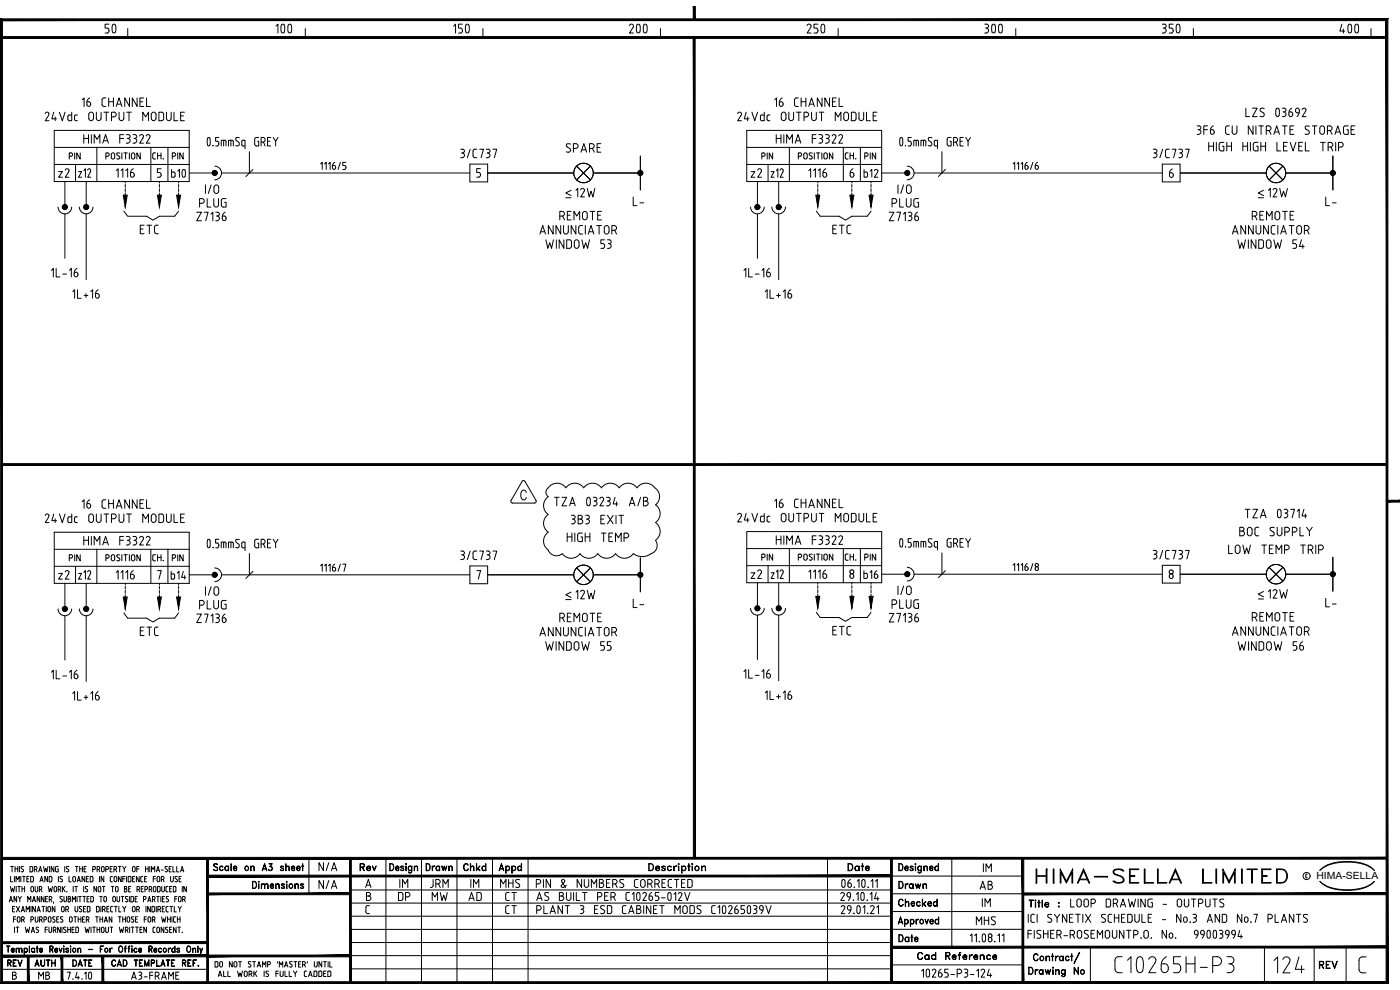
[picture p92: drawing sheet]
<svg xmlns="http://www.w3.org/2000/svg" width="420mm" height="297mm" viewBox="0 0 420 297" stroke-linecap="round" stroke-linejoin="round" font-family="sans-serif">
<defs><g id="words">
<g font-size="11.9">
<text x="26.5" y="13.4">50</text>
<text x="77.3" y="13.4">100</text>
<text x="132.6" y="13.4">150</text>
<text x="183.8" y="13.4">200</text>
<text x="239.2" y="13.4">250</text>
<text x="290.3" y="13.4">300</text>
<text x="345.7" y="13.4">350</text>
<text x="397.2" y="13.4">400</text>
</g>
<text font-size="10.6" x="48.3" y="56.4">b10</text>
<text font-size="9.3" x="381.4" y="293.2">124</text>
<text font-size="7.9" x="310.1" y="266.3">HIMA-SELLA LIMITED</text>
<g font-size="6.6">
<text x="14.5" y="84.7">1L-16</text>
<text x="222.2" y="84.7">1L-16</text>
<text x="58.2" y="188.4">Z7136</text>
<text x="20.8" y="211.7">1L+16</text>
</g>
<g font-size="6.2">
<text x="12.3" y="37.4">24Vdc OUTPUT MODULE</text>
<text x="220.1" y="37.4">24Vdc OUTPUT MODULE</text>
<text x="358.1" y="41.6">3F6 CU NITRATE STORAGE</text>
<text x="16.6" y="54.3">z2</text>
<text x="33.9" y="54.7">1116</text>
<text x="224.4" y="54.3">z2</text>
<text x="242" y="54.7">1116</text>
<text x="254.4" y="54.7">6</text>
<text x="350" y="54.7">6</text>
<text x="58.9" y="63.5">PLUG</text>
<text x="171.8" y="60.3">12W</text>
<text x="266.7" y="63.5">PLUG</text>
<text x="379.9" y="60.3">12W</text>
<text x="58.2" y="67.7">Z7136</text>
<text x="161.2" y="71.6">ANNUNCIATOR</text>
<text x="167.2" y="67.4">REMOTE</text>
<text x="266" y="67.7">Z7136</text>
<text x="369" y="71.6">ANNUNCIATOR</text>
<text x="375" y="67.4">REMOTE</text>
<text x="163" y="75.8">WINDOW 53</text>
<text x="370.8" y="75.8">WINDOW 54</text>
<text x="20.8" y="91">1L+16</text>
<text x="228.6" y="91">1L+16</text>
<text x="231.4" y="153.8">16 CHANNEL</text>
<text x="12.3" y="158">24Vdc OUTPUT MODULE</text>
<text x="220.1" y="157.7">24Vdc OUTPUT MODULE</text>
<text x="16.6" y="175">z2</text>
<text x="224.4" y="175">z2</text>
<text x="242" y="175">1116</text>
<text x="258.2" y="175">b16</text>
<text x="171.8" y="181">12W</text>
<text x="379.9" y="180.6">12W</text>
<text x="396.9" y="183.4">L-</text>
<text x="249.1" y="191.9">ETC</text>
<text x="266" y="188">Z7136</text>
<text x="375" y="187.7">REMOTE</text>
<text x="163" y="196.5">WINDOW 55</text>
<text x="370.8" y="196.5">WINDOW 56</text>
<text x="14.5" y="205">1L-16</text>
<text x="222.2" y="205">1L-16</text>
<text x="228.6" y="211.3">1L+16</text>
</g>
<g font-size="5.7">
<text x="168.6" y="46.9">SPARE</text>
<text x="361.9" y="46.6">HIGH HIGH LEVEL TRIP</text>
<text x="60.7" y="59.3">I/O</text>
<text x="268.5" y="59.3">I/O</text>
<text x="189.1" y="62.8">L-</text>
<text x="396.9" y="62.8">L-</text>
<text x="41.3" y="71.3">ETC</text>
<text x="249.1" y="71.3">ETC</text>
<text x="170.4" y="158.4">3B3 EXIT</text>
<text x="371.1" y="161.9">BOC SUPPLY</text>
<text x="169.3" y="163.7">HIGH TEMP</text>
<text x="232.1" y="164.4">HIMA F3322</text>
<text x="367.9" y="167.2">LOW TEMP TRIP</text>
<text x="137.2" y="169">3/C737</text>
<text x="345" y="169">3/C737</text>
<text x="50.4" y="175">b14</text>
<text x="60.7" y="179.9">I/O</text>
<text x="268.5" y="179.6">I/O</text>
<text x="58.9" y="183.8">PLUG</text>
<text x="189.1" y="183.4">L-</text>
<text x="266.7" y="183.8">PLUG</text>
<text x="41.3" y="191.9">ETC</text>
<text x="161.2" y="191.9">ANNUNCIATOR</text>
<text x="167.2" y="187.7">REMOTE</text>
<text x="369" y="191.9">ANNUNCIATOR</text>
<text x="94.9" y="262.5">N/A</text>
<text x="294.2" y="262.8">IM</text>
<text x="94.9" y="267.8">N/A</text>
<text x="128.1" y="267.4">JRM</text>
<text x="140.4" y="267.4">IM</text>
<text x="149.2" y="267.4">MHS</text>
<text x="160.2" y="267.4">PIN &amp; NUMBERS CORRECTED</text>
<text x="293.2" y="268.1">AB</text>
<text x="151" y="275.5">CT</text>
<text x="293.9" y="273.4">IM</text>
<text x="320.3" y="273.4">LOOP DRAWING - OUTPUTS</text>
<text x="292.1" y="278.7">MHS</text>
</g>
<g font-size="5.3">
<text x="107.2" y="262.5">Rev</text>
<text x="127" y="262.5">Drawn</text>
<text x="138.3" y="262.5">Chkd</text>
<text x="253.6" y="262.5">Date</text>
<text x="123.5" y="267.4" transform="rotate(-90 123.5 267.4)">IM</text>
<text x="268.8" y="267.8">Drawn</text>
<text x="118.5" y="271.3">DP</text>
<text x="128.8" y="271.3">MW</text>
<text x="139.7" y="271.3">AD</text>
<text x="151" y="271.3">CT</text>
<text x="268.8" y="273">Checked</text>
<text x="268.8" y="283.6">Date</text>
<text x="274.5" y="289.3">Cad Reference</text>
<text x="395.1" y="291.7">REV</text>
<text x="10.6" y="294.9">MB</text>
<text x="38.5" y="294.9">A3-FRAME</text>
</g>
<g font-size="4.9">
<text x="227.5" y="169.3">PIN</text>
<text x="252.9" y="169.3">CH.</text>
<text x="258.6" y="169.3">PIN</text>
<text x="1.4" y="291">REV</text>
<text x="9.5" y="291">AUTH</text>
<text x="20.8" y="291">DATE</text>
</g>
<text font-size="4.4" x="376.8" y="180.3">&lt;</text>
<text font-size="3" x="395.1" y="263.8">HIMA-SELLA</text>
<g font-size="2.6">
<text x="169" y="60.7">-</text>
<text x="376.8" y="60.7">-</text>
<text x="169" y="181">-</text>
<text x="376.8" y="181">-</text>
</g>
</g></defs>
<!-- layer: 00-DRG_FRAME -->
<g fill="none" stroke="#000" stroke-width=".3">
<path d="M3.2 260h.8M3.6 260v1.6M4.5 260v1.6M5.3 260v1.6M5.8 260v1.6M13.1 260l.3 1.6 .3-1.1 .4 1.1 .3-1.6M14.9 260v1.6M16.2 260v1.6l-.8-1.6v1.6M17 260l-.3 .3v1.1l.3 .2M17 260h.5M19.4 260v1.6M22.6 260h.8"/>
<path d="M23 260v1.6M23.9 260v1.6M24.7 260v1.6M25.9 260h-.7v1.6h.7M28.2 260l.5 .4-.5 .5M28.3 260h-.5v1.6M33.7 260h-.6v1.6h.6M35.5 260h.8M35.9 260v1.6M36.8 260l.5 .7v.9M37.8 260l-.5 .7M41.7 260h-.7v1.6"/>
<path d="M43.7 260v1.6M44.5 260v1.6M45 260v1.6M51.4 260h-.6v1.6h.6M51.9 260v1.6h.7M53 260v1.6h.7M64.3 259.2l.6-.1 .4 .3-.4-.2-.7 .2 .1 .4 .8 .4 .2 .4v.3l-.4 .3-.8-.3 .5 .2 .7-.2-.2-.6-.9-.5zM66.1 259.9l.5-.1 .2 .4-.2-.3a.59 .59 0 0 0-.6 .7 .59 .59 0 0 0 .8 .5l.1-.2a.66 .66 0 0 1-1 0 .66 .66 0 0 1 .2-1zM67.7 259.9l.5-.1 .3 .3-.3-.2a.6 .6 0 0 0-.7 .6 .6 .6 0 0 0 .7 .6l.3-.2a.66 .66 0 0 1-1 0 .66 .66 0 0 1 .2-1zM68.5 259.8l.1 1.4zM69.3 259.1l.1 2.1zM75.2 259.8l.1 1.4z"/>
<path d="M75.6 259.9h.6l.1 1.3-.2-1.2-.3-.1-.5 .3zM79.4 259.1l.7 2.1-.7-1.8-.7 1.8zM81.1 259.9a.65 .65 0 0 1 .7 .5 .65 .65 0 0 1-.5 .8 .65 .65 0 0 1-.8-.4l.2 .3a.66 .66 0 0 0 1-.4M81.6 259.2l-.9-.1h1l-.6 .9M81.6 259.1l-.6 .9 .5 .1 .2 .3M84.3 259.9v.4M85 259.9l.1 .2-.3-.3-.6 .3 .8 .6M85.7 259.1l.1 2.1zM86.1 259.9h.6l.1 1.3-.2-1.2-.3-.1-.5 .3zM90.5 259.8l.6 .1zM90.8 259.1l.1 2.1zM92.7 257.5v10.7"/>
<path d="M115.8 257.5v37.3M117 259.1a1.08 1.08 0 0 1 1.2 1.1 1.08 1.08 0 0 1-1.2 1zM117.1 259.2a.97 .97 0 0 1 1 1 .97 .97 0 0 1-1 .9zM120.4 259.9v.4M121 259.9l.2 .2-.3-.3-.7 .3 .9 .6M121.7 259.2l.2-.1 .1 .2-.2 .1zM121.8 259.2h.1M121.8 259.8l.1 1.4zM122.7 259.9l.5-.1 .3 .3-.3-.2a.6 .6 0 0 0-.6 .6 .6 .6 0 0 0 .6 .6l.3-.2a.66 .66 0 0 1-1 0 .66 .66 0 0 1 .2-1zM123.5 259.8l.1 1.6-.2 .5-.5 .1-.3-.4 .4 .3 .4-.3zM124.3 259.8l.1 1.4zM124.7 259.9h.6v1.3l-.1-1.2-.4-.1-.4 .3z"/>
<path d="M126.5 257.5v37.3M137.1 257.5v37.3M147.8 257.5v37.3M150.5 259.1l.7 2.1-.7-1.8-.7 1.8zM151.8 259.8l.1 2.2zM152 259.9a.64 .64 0 0 1 .9 .3 .64 .64 0 0 1-.2 .8 .64 .64 0 0 1-.8-.1l.3 .2a.6 .6 0 0 0 .7-.6 .6 .6 0 0 0-.7-.6l-.3 .2zM153.6 259.8l.1 2.2zM153.9 259.9a.65 .65 0 0 1 .8 .3 .65 .65 0 0 1-.1 .8 .65 .65 0 0 1-.9-.1l.4 .2a.6 .6 0 0 0 .6-.6 .6 .6 0 0 0-.6-.6l-.4 .2zM156.4 259.1l.1 2.1zM158.5 257.5v37.3M194.7 259.1h.7a1.14 1.14 0 0 1 .8 1.1 1.14 1.14 0 0 1-.8 1h-.7zM194.8 259.2a1.04 1.04 0 0 1 1.2 .6 1.04 1.04 0 0 1-.3 1.2l-.9 .1z"/>
<path d="M198.8 259.9v.4M199.5 259.9l.2 .2-.4-.3-.7 .3 1 .6M202.2 259.8l.1 1.4zM203.5 259.2l.2-.1 .1 .2-.2 .1zM203.6 259.2h.1M203.6 259.8l.1 1.4zM204.6 259.8l.1 2.2zM204.9 259.9a.68 .68 0 0 1 .9 .3 .68 .68 0 0 1-.2 .9 .68 .68 0 0 1-.9-.2l.4 .2a.61 .61 0 0 0 .7-.6 .61 .61 0 0 0-.7-.6l-.4 .2zM206.4 259.8l.7 .1zM206.7 259.1l.1 2.1zM207.6 259.2l.2-.1 .1 .2-.2 .1zM207.7 259.2h.1"/>
<path d="M207.7 259.8l.1 1.4zM210.5 259.8l.2 1.4zM248.3 257.5v37.3M269.7 259.1a1.08 1.08 0 0 1 1.3 1.1 1.08 1.08 0 0 1-1.3 1zM269.8 259.2a.97 .97 0 0 1 1.1 1 .97 .97 0 0 1-1.1 .9zM273.3 259.9v.4M273.9 259.9l.2 .2-.4-.3-.6 .3 .9 .6M274.7 259.1l.1 .3zM274.7 259.2h.1M274.7 259.8l.1 1.4zM275.7 259.9l.4-.1 .4 .3-.4-.2a.6 .6 0 0 0-.6 .6 .6 .6 0 0 0 .6 .6l.4-.2a.66 .66 0 0 1-1.1 0 .66 .66 0 0 1 .3-1zM276.5 259.8v1.8l-.7 .4-.3-.4 .4 .3 .5-.3z"/>
<path d="M277.3 259.8v1.4zM277.6 259.9h.6l.1 1.3-.1-1-.2-.3-.7 .3zM281.6 259.1l.1 2.1zM285.6 257.5v26.7M409.3 259.3a15.5 15.5 0 0 0-12.7 1.5l-.5 .4a8.5 8.5 0 0 1 5.7-2.6 14.6 14.6 0 0 1 8.6 1l2.1 1.6-1.5-1.1-1.7-.8M2.8 270.6l.5-1.6 .4 1.6M2.9 270.1h.7M3.1 266l.4 1.6 .3-1.1 .3 1.1 .3-1.6M3.2 263v1.6h.6M3.8 272.7h.5M4 275.8h.7M4.3 263v1.6"/>
<path d="M4.3 278.2v1.6M4.4 272h-.6v1.6h.6M4.5 260.7h.8M4.7 275.1h-.7v1.6M4.8 264.6v-1.6l.5 .9 .5-.9v1.6M4.8 278.2h.8M4.9 266v1.6M4.9 272l1 1.6M5 269v1.6l-.8-1.6v1.6M5.2 278.2v1.6M5.3 266h.8M5.4 275.1l.6 .2v1.2a.41 .41 0 0 1-.5 .2 .41 .41 0 0 1-.3-.5z"/>
<path d="M5.5 269l.4 .7v.9M5.7 266v1.6M5.9 272l-1 1.6M6.3 263v1.6M6.4 273.6l.5-1.6 .5 1.6M6.4 269l-.5 .7M6.5 260.6l.4 .3a.43 .43 0 0 1 0 .6 .43 .43 0 0 1-.6 0M6.5 276l.7-.3-.1-.6h-.6v1.6M6.5 273.1h.7M6.6 266v1.6M6.6 266.7h.8M6.8 263h.8"/>
<path d="M7 276l.3 .7M7 260h-.6l.1 .6M7.2 263v1.6M7.4 266v1.6M7.6 278.2l.3 1.6 .3-1.1 .4 1.1 .3-1.6M7.9 273.6v-1.6l.4 .9 .5-.9v1.6M8.1 263.7h.5M8.3 270.6v-1.6l.5 .9 .4-.9v1.6M8.7 263h-.6v1.6h.6M9.3 276l.7-.3-.1-.6h-.6v1.6M9.3 272v1.6M9.4 279.8l.5-1.6 .5 1.6"/>
<path d="M9.5 266l.5 .2v1.2a.37 .37 0 0 1-.3 .2 .37 .37 0 0 1-.4-.2v-1zM9.5 261.6l.3-.2v-1.1l-.2-.3h-.6v1.6h.5M9.5 279.4h.7M9.7 270.6l.5-1.6 .5 1.6M9.9 270.1h.6M10 263.3l-.2-.3h-.6v1.6l.6-.1 .2-.3M10 263.3v.9M10.3 260.9l.8-.3-.2-.6h-.6v1.6M10.5 266l.1 1.4a.37 .37 0 0 0 .3 .2 .37 .37 0 0 0 .4-.2v-1.4M10.6 275.1v1.4a.41 .41 0 0 0 .5 .2 .41 .41 0 0 0 .3-.5v-1.1M10.6 272v1.6l-.8-1.6v1.6M10.8 260.9l.3 .7"/>
<path d="M10.9 278.3v.4l.5 .4a.42 .42 0 0 1 .1 .6 .42 .42 0 0 1-.7 0M10.9 278.3h.7M11.1 273.6l.5-1.6 .5 1.6M11.3 273.1h.6M11.6 261.6l.5-1.6 .5 1.6M11.8 261.1h.6M11.8 266.9l.7-.2-.1-.7h-.6v1.6M11.9 276h.4M11.9 269v1.6l-.7-1.6v1.6M12 264.6l.5-1.6 .5 1.6M12.1 264.1h.7M12.3 275l.4 .5-.4 .5"/>
<path d="M12.3 275.1h-.4v1.6M12.3 266.9l.3 .7M12.4 276l.3 .7M12.6 272h.8M13 272v1.6M13.2 276l.7-.3-.1-.6h-.6v1.6M13.2 269v1.6l-.8-1.6v1.6M13.5 278.9h.7M13.7 269.7h.4M13.9 272v1.6M14.2 278.2h-.7v1.6M14.3 263v1.6l-.8-1.6v1.6"/>
<path d="M14.3 269h-.6v1.6h.6M14.4 273.1v.3a.41 .41 0 0 0 .5 .2 .41 .41 0 0 0 .3-.5M14.4 272.4v-.2a.41 .41 0 0 1 .5-.2 .41 .41 0 0 1 .3 .4M14.4 272.4v.7M14.5 266l.3 1.6 .3-1.1 .3 1.1 .3-1.6M14.7 275.1l.5 .2v1.2a.41 .41 0 0 1-.4 .2 .41 .41 0 0 1-.3-.5zM14.7 278.2v1.4a.41 .41 0 0 0 .5 .2 .41 .41 0 0 0 .3-.4v-1.2M14.8 269.9l.7-.3-.1-.6h-.6v1.6M15.2 272.4v.7M15.2 269.9l.4 .7M15.6 263.3l-.2-.3h-.6v1.6l.6-.1 .2-.3M15.6 263.3v.9"/>
<path d="M16 279.1h.4M16.1 270.6l-.1 .4M16.4 278.2l.4 .4-.4 .5M16.4 278.2h-.4v1.6M16.4 266l.5 .2v1.2a.37 .37 0 0 1-.3 .2 .37 .37 0 0 1-.3-.2l-.1-1zM16.5 272v1.6l-.8-1.6v1.6M16.5 279.1l.3 .7M16.5 275.1h-.4l-.3 .2v.3l.6 .4a.42 .42 0 0 1 0 .6 .42 .42 0 0 1-.6 0M17 275.8h.5M17.2 260.7h.3v.9h-.5M17.5 266.9l.7-.2-.1-.7h-.6v1.6M17.5 263v1.6"/>
<path d="M17.7 275.1h-.7v1.6h.7M17.9 266.9l.4 .7M18 270.5l.4 .1M18 264.5l.4 .1M18.1 278.2v1.6l-.8-1.6v1.6M18.4 273.1l.1 .3a.41 .41 0 0 0 .5 .2 .41 .41 0 0 0 .3-.5M18.5 273.1v-.9a.41 .41 0 0 1 .5-.2 .41 .41 0 0 1 .3 .4v.7M18.6 278.2v1.6M18.7 269h-.4l-.3 .2 .1 .3 .6 .6-.3 .5M18.7 276a.42 .42 0 0 1 .1 .6 .42 .42 0 0 1-.7 0M18.7 266v1.6M18.8 263l-.5-.1-.3 .3 .1 .3 .6 .6-.3 .5"/>
<path d="M18.9 275.1h-.5l-.2 .2v.3l.5 .4M19 266.6l.5 1M19.2 269v1.4a.37 .37 0 0 0 .4 .2 .37 .37 0 0 0 .3-.2l.1-1.4M19.3 278.8l.4 .3a.43 .43 0 0 1 0 .6 .43 .43 0 0 1-.6 0M19.5 266l-.8 .9M19.7 272.9l.8-.3-.1-.6h-.7v1.6M19.8 278.3h-.7l.1 .5M20.1 267.5h.1M20.1 260.6l.4 .3a.42 .42 0 0 1 .1 .6 .42 .42 0 0 1-.7 0M20.2 272.9l.4 .7M20.3 278.2v1.6M20.3 278.9h.8"/>
<path d="M20.4 269.7l.7-.2-.1-.5h-.6v1.6h.4M20.7 260h-.7l.1 .6M20.7 263v1.6h.7M20.8 269.7l.4 .4-.4 .5M21 275.1l.6 .2v1.2a.41 .41 0 0 1-.5 .2 .41 .41 0 0 1-.3-.5zM21.1 278.2v1.6M21.6 278.9h.5M21.7 270.6v-1.6l.5 .9 .5-.9v1.6M21.8 264.1l.1 .3a.41 .41 0 0 0 .5 .2 .41 .41 0 0 0 .3-.5M21.8 264.1l.1-.9a.41 .41 0 0 1 .5-.2 .41 .41 0 0 1 .3 .4v.7M22 266v1.6M22.2 275.1h.8"/>
<path d="M22.3 278.2h-.7v1.6h.7M22.4 266h.8M22.5 273.1l.1 .3a.41 .41 0 0 0 .5 .2 .41 .41 0 0 0 .2-.5M22.5 272v1.1M22.6 275.1v1.6M22.8 266v1.6M23.1 269v1.6M23.2 264.6l.4-1.6 .5 1.6M23.2 278.2l.3 .1 .1 1.1M23.2 278.2h-.4v1.6h.6l.2-.4M23.3 264.1h.7M23.3 272v1.1"/>
<path d="M23.5 275.1v1.6M23.5 275.8h.8M23.6 269h.8M23.9 260.7h.8M24 269v1.6M24.3 275.1v1.6M24.6 272h-.5l-.3 .2 .1 .3 .5 .4a.43 .43 0 0 1 .1 .6 .43 .43 0 0 1-.7 0M24.8 275.8h.5M24.9 269h.8M25.1 272.7h.4M25.1 266v1.6M25.2 260.7h.5"/>
<path d="M25.3 269v1.6M25.4 275.1h-.6v1.6h.6M25.4 263v1.6l-.8-1.6v1.6M25.5 278.2l.4 1.6 .3-1.1 .3 1.1 .3-1.6M25.6 267.5l.4 .1M25.7 272h-.6v1.6h.6M25.9 276l.8-.3-.2-.6h-.6v1.6M25.9 263.7h.5M26.1 269.7h.5M26.1 266.9l.2 .4-.3 .3M26.3 266h-.4l-.3 .2v.3l.6 .4M26.4 276l.3 .7"/>
<path d="M26.6 263h-.7v1.6h.7M26.7 273.6l.3-.4v-1.1l-.8-.1v1.6h.5M26.8 269h-.7v1.6h.7M27.3 278.2v1.6M27.8 278.2h.8M27.8 260.9h.5M27.9 263.3l-.2-.3h-.6v1.6l.7-.2 .1-1.1M28 269.3l-.1-.3h-.7v1.6h.7l.1-.4M28 269.3v.9M28.2 278.2v1.6M28.7 275.1h.8M29 266v1.6l-.8-1.6v1.6"/>
<path d="M29.1 275.1v1.6M29.1 278.2v1.6M29.1 278.9h.8M29.1 260.9l.8-.3-.2-.6h-.6v1.6M29.5 273.6l.3-.4-.1-1.1-.7-.1v1.6h.5M29.6 260.9l.4 .7M29.7 266l.5 .2v1.2a.37 .37 0 0 1-.3 .2 .37 .37 0 0 1-.4-.2v-1zM29.8 263v1.6M29.9 269h.8M29.9 278.2v1.6M30 275.1v1.6M30 275.8h.8"/>
<path d="M30.3 272v1.6M30.3 269v1.6M30.4 278.6l.1-.2a.39 .39 0 0 1 .3-.2 .39 .39 0 0 1 .4 .2v1.2a.41 .41 0 0 1-.5 .2 .41 .41 0 0 1-.3-.4M30.4 261.1l.1 .3a.41 .41 0 0 0 .5 .2 .41 .41 0 0 0 .3-.5M30.4 278.6v.8M30.5 261.1v-.9a.41 .41 0 0 1 .5-.2 .41 .41 0 0 1 .3 .4v.7M30.7 266h.8M30.8 272.9h.4M30.8 275.1v1.6M31.1 266v1.6M31.2 263v1.6l-.9-1.6v1.6M31.2 269.4v-.2a.37 .37 0 0 1 .3-.2 .37 .37 0 0 1 .4 .2v1.2a.37 .37 0 0 1-.4 .2 .37 .37 0 0 1-.3-.2v-.3"/>
<path d="M31.2 272l.4 .4-.4 .5M31.2 272h-.4v1.6M31.2 269.4v.7M31.3 272.9l.3 .7M31.3 276.7l.5-1.6 .5 1.6M31.5 276.3h.6M31.7 278.2l.1 1.4a.41 .41 0 0 0 .4 .2 .41 .41 0 0 0 .3-.4l.1-1.2M31.8 260.9l.7-.3-.1-.6h-.6v1.6M32.1 272.7h.5M32.7 272h-.6v1.6h.6M33 278.2h.8M33.1 260.7h.4"/>
<path d="M33.1 263.3v1.1l.7 .2M33.2 273.2l.3 .4M33.2 272.3v.9M33.4 266h.8M33.4 278.2v1.6M33.5 273.6h.4M33.6 275.1v1.6l-.8-1.6v1.6M33.8 263h-.5l-.2 .3M33.8 266v1.6M33.9 272h-.5l-.2 .3M34 269l.6 .2v1.2a.37 .37 0 0 1-.4 .2 .37 .37 0 0 1-.3-.2l-.1-1zM34.2 260.9l.8-.3-.2-.6h-.6v1.6"/>
<path d="M34.2 264.1l.1 .3a.41 .41 0 0 0 .5 .2 .41 .41 0 0 0 .3-.5M34.2 264.1l.1-.9a.41 .41 0 0 1 .5-.2 .41 .41 0 0 1 .3 .4v.7M34.4 272h.8M34.7 260.9l.3 .7M34.8 272v1.6M35.1 269l.1 1.4a.37 .37 0 0 0 .3 .2 .37 .37 0 0 0 .3-.2l.1-1.4M35.4 266.4v-.2a.37 .37 0 0 0-.4-.2 .37 .37 0 0 0-.3 .2v1.2a.37 .37 0 0 0 .3 .2 .37 .37 0 0 0 .4-.2v-.3M35.5 266.4v.8M35.5 275.1h.8M35.7 272v1.6h.6M35.8 278.2l.3 1.6 .4-1.1 .3 1.1 .3-1.6M35.9 275.1v1.6"/>
<path d="M36.4 263v1.6l-.8-1.6v1.6M36.4 269h.8M36.8 269v1.6M36.8 272l.5 .7v.9M36.8 275.1v1.6M36.8 275.8h.9M36.9 263.7h.6M37.3 266l.7 .1v.4l-.3 .2 .4 .4-.4 .5h-.4zM37.3 266.7h.4M37.5 263h-.6v1.6M37.6 279.1l.8-.2-.2-.7h-.6v1.6M37.6 270.5l.4 .1"/>
<path d="M37.7 275.1v1.6M37.8 272l-.5 .7M38 263v1.6M38.1 279.1l.3 .7M38.3 275.1l.6 .2v1.2a.41 .41 0 0 1-.5 .2 .41 .41 0 0 1-.3-.5zM38.3 269h-.4l-.3 .2 .1 .3 .6 .6-.3 .5M38.6 266.7h.5M38.8 269v1.6M38.9 278.2v1.6M39.2 266h-.6v1.6h.6M39.3 269l.7 .1-.1 1.5h-.6zM39.3 263.3l-.2-.3h-.6v1.6l.8-.2v-1.1"/>
<path d="M39.4 278.2h.8M39.7 261.1l.1 .3a.41 .41 0 0 0 .5 .2 .41 .41 0 0 0 .3-.5M39.7 273.1l.1 .3a.41 .41 0 0 0 .5 .2 .41 .41 0 0 0 .3-.5M39.7 273.1l.1-.9a.41 .41 0 0 1 .5-.2 .41 .41 0 0 1 .3 .4v.7M39.8 261.1v-.9a.41 .41 0 0 1 .5-.2 .41 .41 0 0 1 .3 .4v.7M39.8 263.7h.5M39.8 278.2v1.6M40.2 275.1h-.5l-.3 .2 .1 .3 .5 .4a.42 .42 0 0 1 .1 .6 .42 .42 0 0 1-.7 0M40.4 263h-.6v1.6h.6M40.6 269.7h.4M40.7 275.8h.4M40.7 278.2h.8"/>
<path d="M41 272.9l.8-.3-.2-.6h-.6v1.6M41 260.7h.7M41.1 278.2v1.6M41.1 266.9h.4M41.2 269h-.6v1.6h.6M41.3 275.1h-.6v1.6h.6M41.5 266l.4 .4-.4 .5M41.5 266h-.4v1.6M41.5 272.9l.3 .7M41.6 266.9l.3 .7M41.8 263v1.6l-.9-1.6v1.6M42 278.9h.5"/>
<path d="M42.2 263.3l.1 1.1 .6 .2M42.4 266.7h.5M42.7 278.2h-.7v1.6h.7M42.9 263h-.5l-.2 .3M43 266h-.6v1.6h.6M43.1 269.9l.7-.3-.1-.6h-.6v1.6M43.3 275.8h.6M43.4 263.7h.5M43.5 266.9l.7-.2-.1-.7h-.6v1.6M43.7 260.7h.8M43.8 272v1.6M43.9 275.1h-.6v1.6"/>
<path d="M44 278.2v1.6l-.8-1.6v1.6M44 263h-.6v1.6h.6M44.3 270.6l.5-1.6 .5 1.6M44.5 270.1h.6M44.6 275.1l.6 .2v1.2a.41 .41 0 0 1-.5 .2 .41 .41 0 0 1-.3-.5zM44.8 266.9l.7-.2-.2-.7h-.5v1.6M45.1 272v1.6l-.8-1.6v1.6M45.2 266.9l.4 .7M45.5 261.6v-1.6l.5 .9 .4-.9v1.6M45.7 276l.8-.3-.2-.6h-.6v1.6M45.8 269.9l.7-.3-.1-.6h-.6v1.6M45.9 279.4l.2 .4h.5"/>
<path d="M46 263.7h.7M46.1 273.6l.3-.4v-1.1l-.8-.1v1.6h.5M46.2 276l.3 .7M46.2 266l.5 .2v1.2a.37 .37 0 0 1-.3 .2 .37 .37 0 0 1-.3-.2l-.1-1zM46.2 269.9l.3 .7M46.2 278.2l-.3 .3v.9M46.2 278.2h.4M46.7 263h-.7v1.6M46.9 272v1.6M46.9 261.6l.5-1.6 .5 1.6M47 269h.8M47.1 261.1h.6"/>
<path d="M47.1 264.1l.1 .3a.41 .41 0 0 0 .5 .2 .41 .41 0 0 0 .2-.5M47.1 264.1l.1-.9a.41 .41 0 0 1 .5-.2 .41 .41 0 0 1 .2 .4v.7M47.3 278.2l.5 .2v1.2a.41 .41 0 0 1-.5 .2 .41 .41 0 0 1-.2-.4zM47.4 272.9l.8-.3-.2-.6h-.6v1.6M47.4 269v1.6M47.9 272.9l.3 .7M48 266.3l-.1-.3h-.6v1.6l.6-.1 .1-.3M48.1 266.3v.9M48.3 269v1.6M48.4 261.1h.6M48.4 263.9l.8-.3-.1-.6h-.7v1.6M48.5 275.1l.3 1.6 .3-1.1 .4 1.1 .3-1.6"/>
<path d="M48.5 266l.1 1.4a.37 .37 0 0 0 .3 .2 .37 .37 0 0 0 .4-.2v-.3M48.7 272.7h.5M48.7 269.7h.5M48.9 263.9l.4 .7M49.2 278.2v1.6l-.8-1.6v1.6M49.3 266v1.2M49.4 272h-.7v1.6h.7M49.4 269h-.7v1.6h.7M49.7 260.6l.4 .3a.42 .42 0 0 1 .1 .6 .42 .42 0 0 1-.7 0M49.8 270.5l.4 .1M49.9 269h.7M49.9 269v.5l.7 .6-.3 .5"/>
<path d="M50.2 272l-.3 .1-.1 1.1 .4 .4M50.2 272h.3M50.2 273.6h.3M50.2 279.1a.42 .42 0 0 1 .1 .6 .42 .42 0 0 1-.6 0M50.2 260h-.6l.1 .6M50.3 275.1v1.6M50.3 275.8h.8M50.4 278.3l-.4-.1-.3 .2v.3l.5 .4M50.4 266h-.4l-.2 .3v1.1l.6 .2M50.8 260.7h.4M50.9 266.7h.5M50.9 278.9h.5"/>
<path d="M51 272h.8M51.1 275.1v1.6M51.2 264.1l.1 .3a.41 .41 0 0 0 .4 .2 .41 .41 0 0 0 .3-.5M51.2 263v1.1M51.4 272v1.6M51.5 266h-.6v1.6h.6M51.5 278.2h-.6v1.6h.6M51.6 275.1v1.6M52 266l.7 .1-.1 1.4-.6 .1zM52 263v1.1M52.3 272v1.6h.6M52.4 275l-.3 .2v1.1l.3 .4"/>
<path d="M52.4 276.7h.3M52.4 275.1h.3M52.5 269.7h.6M52.5 264.5l.4 .1M52.9 278.2v1.6l-.9-1.6v1.6M53.1 269h-.6v1.6M53.2 263l-.4-.1-.3 .3 .1 .3 .6 .6-.3 .5M53.2 275.1v1.6M53.2 275.8h.8M53.3 278.2h.9M53.4 272l.5 .7v.9M53.7 278.2v1.6"/>
<path d="M53.7 263.7h.5M53.7 269l.6 .2v1.2a.37 .37 0 0 1-.4 .2 .37 .37 0 0 1-.3-.2v-1zM54 275.1v1.6M54.2 261.6l.5-1.6 .5 1.6M54.4 261.1h.6M54.4 263h-.7v1.6h.7M54.4 272l-.5 .7M54.7 279.8h.1M54.7 266v1.6M54.8 269.9l.8-.3-.2-.6h-.6v1.6M55.3 269.9l.3 .7M55.9 266v1.6l-.7-1.6v1.6"/>
<path d="M70.1 260.4h.9l-.3-.5a.59 .59 0 0 0-.6 .7 .59 .59 0 0 0 .8 .5l.2-.2a.61 .61 0 0 1-.9 .1 .61 .61 0 0 1-.1-.9 .61 .61 0 0 1 .9-.1l.1 .5h-1M75.8 264.4a1.08 1.08 0 0 1 1.2 1.1 1.08 1.08 0 0 1-1.2 1.1zM75.9 264.5a.97 .97 0 0 1 1.1 1 .97 .97 0 0 1-1.1 1zM77.6 264.4l.2 .1-.1 .2zM77.6 264.5h.1M77.6 265.1l.1 1.5zM78.4 265.1l.1 1.5zM78.8 265.2h.6l.1 1.4-.2-1.2-.3-.2-.5 .4zM78.9 260.7h1M79 260.6h.8M79.7 265.2h.7l.1 1.4-.2-1.2-.4-.2-.4 .4zM80.6 260.9l.3 .2"/>
<path d="M81.2 265.8h.8v-.4a.57 .57 0 0 0-.9 .5 .57 .57 0 0 0 .9 .5l.1-.1a.62 .62 0 0 1-.8 0 .62 .62 0 0 1-.1-.8 .62 .62 0 0 1 .8-.1l.1 .5h-.9M81.3 260l.4 .5-.4 .6M82.7 265.1l.1 1.5zM83.1 265.2h.6l.1 1.4-.2-1.2-.3-.2-.5 .4zM84.2 261.1h.8M84.2 260.2l.9 .6-.3 .4-.6-.3 .1 .2M84.2 260h.8M84.5 266.4h.8M84.5 265.6l.8 .4 .1 .3a.51 .51 0 0 1-.5 .3 .51 .51 0 0 1-.5-.3l.2 .2M84.5 265.4h.8M84.6 265.2v.4M85 260.6v.5"/>
<path d="M85.2 265.2l.2 .3a.51 .51 0 0 0-.5-.4 .51 .51 0 0 0-.5 .4l.9 .6M85.2 266v.5M86 264.4l.1 .3-.2-.1zM86 264.5h.1M86 265.1l.1 1.5zM87.5 260.4h.9l-.3-.5a.58 .58 0 0 0-.6 .7 .58 .58 0 0 0 .8 .5l.2-.2a.61 .61 0 0 1-.9 .1 .61 .61 0 0 1-.1-.9 .61 .61 0 0 1 .9-.1l.1 .5h-1M88.5 265.1l.1 1.5zM88.8 265.2h.7l.1 1.4-.2-1.2-.4-.2-.4 .4zM89.1 260.4h.9l-.3-.5a.58 .58 0 0 0-.6 .7 .58 .58 0 0 0 .8 .5l.2-.2a.61 .61 0 0 1-.9 .1 .61 .61 0 0 1-.1-.8 .61 .61 0 0 1 .9-.2l.1 .5h-1M90.3 266.4h.7M90.3 265.6l.7 .4 .1 .3a.52 .52 0 0 1-.4 .3 .52 .52 0 0 1-.5-.3l.1 .2M90.3 265.4h.7"/>
<path d="M90.3 265.2v.4M91 265.2l.1 .3a.52 .52 0 0 0-.4-.4 .52 .52 0 0 0-.5 .4l.8 .6M91 266v.5M105.2 267h162.3M105.2 271h162.3M105.2 274.9h162.3M105.2 278.9h162.3M118.8 260.4h.9l-.3-.5a.57 .57 0 0 0-.6 .7 .57 .57 0 0 0 .8 .4l.1-.1a.61 .61 0 0 1-.8 .1 .61 .61 0 0 1-.1-.8 .61 .61 0 0 1 .9-.2v.5h-.9M120.3 260.2l.9 .6-.3 .4-.7-.3 .2 .2M120.3 260h.8M121 260.6v.5M149.9 260.7h1.1"/>
<path d="M150 260.6h.9M155.4 260.1l.4-.3 .6 .3-.3-.2a.6 .6 0 0 0-.7 .6 .6 .6 0 0 0 .7 .6l.3-.2a.65 .65 0 0 1-.9 .2 .65 .65 0 0 1-.1-1zM196.8 260.4h1l-.1-.4a.58 .58 0 0 0-.8 .1 .58 .58 0 0 0 .1 .9 .58 .58 0 0 0 .8-.2l.2 .1a.67 .67 0 0 1-1.1 .2 .67 .67 0 0 1 0-1 .67 .67 0 0 1 1.1 .1v.3h-1.2M198.7 260h.9M198.7 260.2l.9 .4 .1 .3-.4 .3-.7-.3M199.5 260.6v.5M200.4 260.1l.4-.3 .7 .3-.2-.1a.58 .58 0 0 0-.8 .1 .58 .58 0 0 0 .1 .9 .58 .58 0 0 0 .8-.2l.1 .1a.7 .7 0 0 1-1 .2 .7 .7 0 0 1-.1-1zM202.4 260.1l.7-.3-.8 .6zM210.7 260.2l.5-.4 .5 .1 .1 1.3-.2-1.2-.4-.1zM267.5 262.9h39.5M267.5 268.2h39.5M267.5 273.5h39.5"/>
<path d="M267.5 278.8h39.5M269.7 276.7h1.1M269.8 276.6h.9M270.3 275.1l.7 2.1-.7-1.8-.7 1.8zM271.5 275.8v2.1zM271.6 260.4h.9l-.3-.5a.57 .57 0 0 0-.6 .7 .57 .57 0 0 0 .8 .4l.2-.1a.62 .62 0 0 1-.9 .1 .62 .62 0 0 1-.1-.8 .62 .62 0 0 1 .9-.2l.1 .5h-1M271.7 275.9a.65 .65 0 0 1 .9 .6 .65 .65 0 0 1-.9 .6l-.2-.2 .4 .2a.61 .61 0 0 0 .6-.6 .61 .61 0 0 0-.6-.6l-.4 .2zM273.2 275.8l.1 2.1zM273.2 261h.8M273.2 260.2l.9 .6-.4 .4-.6-.3 .2 .2M273.2 260h.8M273.5 275.9a.65 .65 0 0 1 .8 .6 .65 .65 0 0 1-.8 .6l-.2-.2 .3 .2a.61 .61 0 0 0 .6-.6 .61 .61 0 0 0-.6-.6l-.3 .2z"/>
<path d="M273.9 260.6v.5M274.9 275.8l.1 1.4zM275.3 275.9l.4-.1-.7 .6zM277.6 275.8l.5 1.2 .5-1.2-.5 1.4zM279 260.4h.9l-.1-.4a.56 .56 0 0 0-.8 .5 .56 .56 0 0 0 .8 .5l.2-.1a.61 .61 0 0 1-.9 .1 .61 .61 0 0 1 0-.9 .61 .61 0 0 1 .8-.1l.1 .5h-1M279.1 276.4h.9l-.1-.4a.56 .56 0 0 0-.8 .5 .56 .56 0 0 0 .8 .5l.2-.1a.61 .61 0 0 1-.8 .1 .61 .61 0 0 1-.1-.9 .61 .61 0 0 1 .8-.1l.1 .5h-1M280.6 260.1l.4-.3 .6 .3-.4-.2a.6 .6 0 0 0-.6 .6 .6 .6 0 0 0 .6 .6l.4-.2a.64 .64 0 0 1-.9 .2 .64 .64 0 0 1-.1-1zM280.9 275.9l.4-.1 .3 .3-.3-.2a.61 .61 0 0 0-.6 .6 .61 .61 0 0 0 .6 .6l.3-.2a.66 .66 0 0 1-1 0 .66 .66 0 0 1 .3-1zM281.6 275.1l.1 2.1zM308.8 270.1h1.3zM309.4 270.1v2.1l.1-2.1M310.6 270.1l.3 .1-.2 .1z"/>
<path d="M310.7 270.1h.1M310.7 270.7l.1 1.5zM311.4 270.7l.7 .2zM311.7 270.1l.1 2.1zM312.7 270.1l.1 2.1zM313.6 271.4h1.1v-.2a.56 .56 0 0 0-.9-.2 .56 .56 0 0 0 0 .9 .56 .56 0 0 0 .9-.1 .65 .65 0 0 1-1.1 .1 .65 .65 0 0 1 .3-1h.7l.2 .6h-1.2M317.6 270.9l.2-.2 .1 .3-.2 .1zM317.6 272l.2-.1 .1 .2zM317.7 270.9h.1M317.7 272h.1M392.3 262.3l-.4 .1v.7l.4 .3M409.3 266.3l1.7-.7 1.5-1.1a8.7 8.7 0 0 1-5.7 2.5 15 15 0 0 1-8.6-1l-2.1-1.5a10.9 10.9 0 0 0 8.2 2.5l2.5-.2 2.5-.5"/>
<path d="M.5 290.8h61.8M1.9 283.8l1.1 .1zM2.4 283.9v1.8l.1-1.8M3.4 285h.8l-.1-.4a.51 .51 0 0 0-.7 .5 .51 .51 0 0 0 .7 .5l.2-.1a.55 .55 0 0 1-.8 0 .55 .55 0 0 1 0-.7 .55 .55 0 0 1 .7-.2l.1 .5h-.9M4.4 291.7h-.6v2.1h.6a.59 .59 0 0 0 .5-.6 .59 .59 0 0 0-.6-.6M4.8 284.5l.1 1.2zM5.1 284.6h.6l.1 1.1-.2-1.1h-.3l-.4 .2zM6 284.6h.5l.1 1.1-.1-1.1h-.3l-.4 .2zM7.2 284.5l.1 1.9zM7.5 284.6a.56 .56 0 0 1 .8 .5 .56 .56 0 0 1-1 .4l.3 .2a.55 .55 0 0 0 .6-.6 .55 .55 0 0 0-.6-.5l-.3 .1zM8.8 283.8l.1 1.9zM9.7 284.6l.3-.1 .4 .2-.4-.1a.55 .55 0 0 0-.5 .5 .55 .55 0 0 0 .5 .6l.4-.2a.59 .59 0 0 1-1 0 .59 .59 0 0 1 .3-.9z"/>
<path d="M10.4 284.5v1.2zM10.9 284.5l.5 .1zM11.1 283.8l.1 1.9zM11.9 285h.8l-.1-.4a.51 .51 0 0 0-.7 .5 .51 .51 0 0 0 .7 .5l.2-.1a.55 .55 0 0 1-.8 0 .55 .55 0 0 1-.1-.8 .55 .55 0 0 1 .8-.1l.1 .5h-.9M15 284.7l.8-.1v-.6l-.8-.1-.1 1.8v-1.9l.9 .1v.8l-.8 .1M15.4 284.8l.5 .9-.4-.9M16.5 285h.8l-.1-.4a.51 .51 0 0 0-.7 .5 .51 .51 0 0 0 .7 .5l.1-.2-.1 .3a.57 .57 0 0 1-.8-.6 .57 .57 0 0 1 .9-.5v.5h-.8M17.7 284.5l.5 1.1 .4-1.1-.4 1.2zM19.1 283.8l.1 .3zM19.1 283.9h.1M19.1 284.5l.1 1.2zM19.8 284.8l.8 .6-.3 .3-.6-.2 .2 .2"/>
<path d="M19.8 284.6h.7M19.9 284.6v.3M20.2 291.7h.9l-.6 2.1M20.4 284.6l.2 .1-.3-.2-.6 .2 .8 .6M20.4 285.2v.5M21.1 283.9l.1-.1v.3zM21.1 283.9h.1M21.1 284.5l.1 1.2zM23.1 291.7l-.5 1.6h1.2M23.3 284.5l.1 1.2zM23.5 292.9v.9M23.6 284.6h.6l.1 1.1-.2-1.1h-.3l-.4 .2z"/>
<path d="M25.4 292.1l.4-.4v2.1M26.5 284.8l1.3 .1zM26.7 291.9v1.7M27.4 291.9v1.7l-.4 .2-.3-.2M30.1 283.8h.9l-.9 .1v1.8zM30.1 284.7h.5l-.5 .1M33 284.5v1.2zM33.3 284.6l.4-.1-.7 .5zM33.7 288.3l.6-.3 .4 .5a.59 .59 0 0 0-.7-.4 .59 .59 0 0 0-.4 .6v.5a.59 .59 0 0 0 .3 .6 .59 .59 0 0 0 .6-.1l.2-.2a.63 .63 0 0 1-.7 .4 .63 .63 0 0 1-.5-.7zM35.3 289.5h1M35.4 289.4h.8M35.8 288l.7 1.9-.7-1.6-.6 1.6z"/>
<path d="M35.9 283.9l.1-.1a.96 .96 0 0 1 .9 1 .96 .96 0 0 1-.9 .9 1.21 1.21 0 0 1-.1-1.8zM35.9 284l.2-.1a.91 .91 0 0 1 .7 .9 .91 .91 0 0 1-.7 .9l-.4-.7zM37 288a.98 .98 0 0 1 1.1 1 .98 .98 0 0 1-1.1 .9zM37 288.1a.88 .88 0 0 1 1.1 .9 .88 .88 0 0 1-1.1 .8zM37.3 284.5l.5 .1zM37.7 283.9l-.2 1.8v-1.5l.4-.4-.3 .2M38.4 284.5l.5 .1zM38.8 283.9l-.2 1.8v-1.5l.4-.4-.3 .2M39.5 283.9l.2 .1-.1 .1zM39.6 283.9h.1M39.6 284.5v1.2zM40.3 288l1 .1z"/>
<path d="M40.4 284.6l.4-.1 .2 .3v-.2a.51 .51 0 0 0-.7 .5 .51 .51 0 0 0 .7 .5v-.2v.3a.62 .62 0 0 1-.8-.4 .62 .62 0 0 1 .2-.7zM40.7 288.1v1.8l.1-1.8M41.7 285h.7v-.4a.51 .51 0 0 0-.8 .5 .51 .51 0 0 0 .8 .5v-.2v.3a.57 .57 0 0 1-.8-.6 .57 .57 0 0 1 .8-.5l.1 .5h-.8M41.9 289.8v-1.7l.9-.1h-1v1.9M43.4 288l.6 1.7 .7-1.7v1.9l-.1-1.4-.6 1.4-.5-1.4-.1 1.4zM44.7 284.7l.8-.1v-.6l-.8-.1v1.8v-1.9l.9 .2-.1 .7-.8 .1M45.1 284.8l.6 .9-.5-.9M45.4 288.9l.8-.1v-.6l-.8-.1v1.8v-1.9l.9 .2-.1 .7-.8 .1M46.2 285h.8l-.1-.4a.51 .51 0 0 0-.7 .5 .51 .51 0 0 0 .7 .5l.1-.2-.1 .3a.57 .57 0 0 1-.8-.6 .57 .57 0 0 1 .9-.5l.1 .5h-.9M47 288l.1 1.8 .9 .1h-1zM47.8 284.6l.4-.1 .2 .3-.1-.2a.51 .51 0 0 0-.7 .5 .51 .51 0 0 0 .7 .5l.1-.2-.1 .3a.62 .62 0 0 1-.7-.4 .62 .62 0 0 1 .2-.7zM48.9 288l.7 1.9-.7-1.6-.7 1.6z"/>
<path d="M49.9 288l1 .1zM50.4 288.1v1.8l.1-1.8M50.5 284.5l.1 1.2zM50.8 284.6l.4-.1-.6 .5zM51.5 289.8v-1.7l.9-.1h-1v1.9M51.8 284.6l.3-.1 .4 .2-.4-.1a.55 .55 0 0 0-.5 .5 .55 .55 0 0 0 .5 .6l.4-.2a.59 .59 0 0 1-1 0 .59 .59 0 0 1 .3-.9zM52.5 283.8v1.9zM53.1 285.6h.7M53.1 284.8l.8 .6-.3 .3-.5-.2 .1 .2M53.1 284.6h.7M53.2 284.6v.3M53.8 284.6l.1 .1-.3-.2-.5 .2 .7 .6"/>
<path d="M53.8 285.2v.5M54.8 288.9l.8-.1v-.6l-.8-.1-.1 1.8v-1.9l1 .2-.1 .7-.8 .1M56.3 283.9l.2-.1a.96 .96 0 0 1 .8 1 .96 .96 0 0 1-.8 .9 1.21 1.21 0 0 1-.2-1.8zM56.3 284l.3-.1a.91 .91 0 0 1 .6 .9 .91 .91 0 0 1-.6 .9l-.5-.7zM56.4 288h1l-.9 .1v1.7l.9 .1h-1zM56.5 288.9h.4l-.4 .1M57.8 284.5l.1 1.2zM57.9 288h1l-.9 .1v1.8zM58 288.9h.5l-.5 .1M58.1 284.6h.6v1.1l-.1-1.1h-.3l-.4 .2zM59.4 283.8v1.9zM59.4 289.7l.3 .1z"/>
<path d="M59.5 289.7h.1M60.4 285.6l-.5-1.1 .5 1.2M60.7 284.5l-.7 1.9zM65.1 288.5l.3 .2v1.1M65.1 288.5h-.6v1.7l.7-.1 .2-.3M65.5 293l.5-1.6 .6 1.6M65.7 292.6h.7M65.9 289a.43 .43 0 0 1 .4-.5 .43 .43 0 0 1 .5 .5M65.9 289v.7a.43 .43 0 0 0 .4 .5 .43 .43 0 0 0 .5-.5v-.7M67.1 291.4v1.6h.8M68.4 291.4v1.6h.7M69.7 288.5v1.7l-.8-1.7v1.7"/>
<path d="M70.2 289a.43 .43 0 0 1 .4-.5 .43 .43 0 0 1 .5 .5M70.2 289v.7a.43 .43 0 0 0 .4 .5 .43 .43 0 0 0 .5-.5M71.1 289v.7M71.3 291.4l.4 1.6 .3-1.1 .4 1.1 .3-1.6M71.6 288.5h.9M72 288.5v1.7M73.3 291.8a.46 .46 0 0 1 .4-.4 .46 .46 0 0 1 .5 .4M73.3 291.8v.7a.46 .46 0 0 0 .4 .5 .46 .46 0 0 0 .5-.5v-.7M74.6 288.6v.4l.5 .4M74.6 288.6h.7M74.7 292.3h.5a.46 .46 0 0 0 .4-.5 .46 .46 0 0 0-.4-.4h-.5v1.6M75.1 289.4a.44 .44 0 0 1 .1 .7 .44 .44 0 0 1-.7 0"/>
<path d="M75.3 292.3l.3 .7M75.8 288.5h.9M76.2 291.4v1.6M76.3 288.5v1.7M76.5 292l.6 1M77.1 291.4l-.9 .9M77.2 290.2l.5-1.7 .5 1.7M77.4 289.7h.7M78.8 290.2v-1.7l.5 .9 .5-.9v1.7M79.3 291.4v1.6M79.9 291.5v.4l.6 .4M79.9 291.4h.7"/>
<path d="M80.3 289.4h.4M80.4 292.3a.44 .44 0 0 1 .1 .6 .44 .44 0 0 1-.7 0M80.7 288.5l.5 .5-.5 .4M80.7 288.5h-.4v1.7M82.8 292.1h.7M83.3 288.5l-.1 .5M83.5 291.4h-.7v1.6M83.8 290.2v-1.7l.5 .9 .6-.9v1.7M84.1 292.5a.46 .46 0 0 0 .4 .5 .46 .46 0 0 0 .5-.5M84.1 291.4v1.2M85 291.4v1.2M85.4 290.2l.5-1.7 .5 1.7"/>
<path d="M85.5 291.4v1.6h.8M85.6 289.7h.6M86.8 291.4v1.6h.7M87 288.6v.4l.5 .4M87 288.6h.7M87.5 289.4a.43 .43 0 0 1 .1 .7 .43 .43 0 0 1-.7 0M88.1 291.4l.5 .7v.9M88.2 288.5h.9M88.6 288.5v1.7M89.2 291.4l-.6 .7M89.6 289.2h.5M90.3 288.5h-.7v1.7h.7"/>
<path d="M90.8 289.4h.4M91.2 288.5l.5 .5-.5 .4M91.2 288.5h-.4v1.7M91.3 289.4l.4 .8M92.1 291.4l-.7 .1-.1 1.1 .2 .3 .6 .1M92.3 288.5l-.1 .5M92.6 293l.5-1.6 .6 1.6M92.8 292.6h.7M94.2 291.4l.9 .1v1.1l-.2 .3-.7 .1zM94.3 288.5v1.2a.43 .43 0 0 0 .5 .5 .43 .43 0 0 0 .4-.5v-1.2M95.7 291.4l.8 .1 .1 1.1-.2 .3-.7 .1zM96.6 288.5v1.7l-.9-1.7v1.7"/>
<path d="M97.1 288.5h.8M97.1 292.1h.6M97.5 288.5v1.7M97.9 291.4h-.8v1.6h.8M98.5 288.5v1.7M98.9 291.3l.3 .2 .1 1.1-.4 .4M98.9 291.4h-.5v1.6h.5M99 288.5v1.7h.7M105.2 282.8h162.3M105.2 286.7h162.3M105.2 290.7h162.3M267.5 289.5h39.5"/>
<path d="M308.7 290.2a1.09 1.09 0 0 1 1.4 1.1 1.09 1.09 0 0 1-1.4 1zM308.8 290.3a.98 .98 0 0 1 1.2 1 .98 .98 0 0 1-1.2 .9zM310.5 286.2a.64 .64 0 0 1 1 .4 .67 .67 0 0 0-.8-.4 .67 .67 0 0 0-.5 .8v.5a.67 .67 0 0 0 .6 .7 .67 .67 0 0 0 .7-.4 .7 .7 0 0 1-.8 .5 .7 .7 0 0 1-.5-.8v-.9zM310.7 290.9v1.4zM311 291l.5-.1-.8 .6zM311.9 291.2l.4-.3 .6 .3-.3-.2a.6 .6 0 0 0-.7 .6 .6 .6 0 0 0 .7 .6l.3-.2a.66 .66 0 0 1-.9 .2 .66 .66 0 0 1-.1-1zM312.9 290.9l.1 1.4zM313.7 290.9l.4 1.1 .4-1.1 .4 1.1 .4-1.1-.4 1.4-.4-1.1-.4 1.1zM313.9 286.9l.1 1.4zM314.3 287h.6l.1 1.3-.2-1.2-.3-.1-.5 .3zM315.6 286.9l.6 .1zM315.8 286.1l.1 2.2z"/>
<path d="M316 290.2l.1 .3zM316 290.3h.1M316 290.9l.1 1.4zM316.7 286.9l.1 1.4zM316.8 290.9l.1 1.4zM317.1 287l.5-.1-.8 .6zM317.1 291h.7l.1 1.3-.2-1.2-.4-.1-.4 .3zM318 287.2l.4-.3 .6 .3-.3-.2a.61 .61 0 0 0-.7 .6 .61 .61 0 0 0 .7 .6l.3-.2a.66 .66 0 0 1-.9 .1 .66 .66 0 0 1-.1-.9zM318.6 291.2l.4-.3 .6 .3-.3-.2a.61 .61 0 0 0-.7 .6 .61 .61 0 0 0 .7 .6l.3-.2a.66 .66 0 0 1-.9 .2 .66 .66 0 0 1-.1-1zM319 286.9l.1 1.4zM319.6 290.9v1.8l-.6 .4-.4-.4 .5 .3 .4-.3zM320 287l.5-.1 .3 .4-.1-.2a.57 .57 0 0 0-.9 .5 .57 .57 0 0 0 .9 .5l.1-.1a.67 .67 0 0 1-1 0 .67 .67 0 0 1 .2-1z"/>
<path d="M321.3 286.9l.6 .1zM321.6 286.1l.1 2.2zM322.3 290.2l1.3 1.8v-1.8v2.1l-1.1-1.8-.2 1.8zM324 285.7l-1.7 3.3zM327.2 284.2v10.6M404 284.2v10.6"/>
<circle cx="74" cy="260.5" r=".67"/>
<circle cx="74" cy="260.5" r=".59"/>
<circle cx="87.3" cy="265.8" r=".67"/>
<circle cx="87.3" cy="265.8" r=".59"/>
<circle cx="209.2" cy="260.5" r=".62"/>
<circle cx="209.2" cy="260.5" r=".7"/>
<circle cx="276.6" cy="276.5" r=".67"/>
<circle cx="276.6" cy="276.5" r=".59"/>
<circle cx="392.1" cy="262.8" r="1.07"/>
<circle cx="21.9" cy="293.7" r=".05"/>
<circle cx="22.3" cy="285" r=".59"/>
<circle cx="22.3" cy="285.1" r=".53"/>
<circle cx="24.6" cy="293.7" r=".05"/>
<circle cx="31.9" cy="285" r=".59"/>
<circle cx="31.9" cy="285.1" r=".53"/>
<circle cx="49.5" cy="285.1" r=".6"/>
<circle cx="49.5" cy="285.1" r=".53"/>
<circle cx="312.7" cy="287.5" r=".6"/>
<circle cx="312.7" cy="287.5" r=".68"/>
<circle cx="324.9" cy="291.6" r=".68"/>
<circle cx="324.9" cy="291.6" r=".6"/>
</g>
<g fill="#000" stroke="#000" stroke-width=".3">
<path d="M.5 11v.5l415.7-.5zM.5 11.5l415.7-.5v.5z"/>
<path d="M208.1 2v3.9h.5zM208.1 2h.5v3.9z"/>
<path d="M208.1 2v3.9h.5zM208.1 2h.5v3.9z"/>
<path d="M.5 139.1v.5l415.7-.5zM.5 139.6l415.7-.5v.5z"/>
<path d="M416.2 150.1v.6l4-.6zM416.2 150.7l4-.6v.6z"/>
<path d="M208.1 11.2v246.3h.5zM208.1 11.2h.5v246.3z"/>
<path d="M267.3 257.5l.5 37.3v-37.3zM267.3 257.5l.5 37.3h-.5z"/>
<path d="M.5 257.8h415.7v-.6zM.5 257.2h415.7l-415.7 .6z"/>
<path d="M62.3 268.4h42.9v-.5zM62.3 267.9h42.9l-42.9 .5z"/>
<path d="M62.3 263.1h205.2v-.5zM62.3 262.6h205.2l-205.2 .5z"/>
<path d="M307 268.4h109.2v-.5zM307 267.9h109.2l-109.2 .5z"/>
<path d="M.5 282.6v.5l61.8-.5zM.5 283.1l61.8-.5v.5z"/>
<path d="M.5 286.6v.5l61.8-.5zM.5 287.1l61.8-.5v.5z"/>
<path d="M.7 294.6l-.5 .5 415.8-.5zM.2 295.1l415.8-.5 .5 .5zM416 6.2v288.4l.5 .5zM416 6.2l.5-.5v289.4zM.7 6.2h415.3l.5-.5zM.2 5.7h416.3l-415.8 .5zM.2 5.7l.5 288.9v-288.4zM.2 5.7l.5 288.9-.5 .5z"/>
<path d="M8.2 286.8v8h.5zM8.2 286.8h.5v8z"/>
<path d="M18.3 286.8v8h.6zM18.3 286.8h.6v8z"/>
<path d="M30.6 286.8v8h.5zM30.6 286.8h.5v8z"/>
<path d="M62 257.5v37.3h.6zM62 257.5h.6v37.3z"/>
<path d="M104.9 257.5v37.3h.5zM104.9 257.5h.5v37.3z"/>
<path d="M62.3 287.1h42.9v-.5zM62.3 286.6h42.9l-42.9 .5z"/>
<path d="M267.5 283.9v.5l148.7-.5zM267.5 284.4l148.7-.5v.5z"/>
<path d="M306.7 257.5v37.3h.5zM306.7 257.5h.5v37.3z"/>
</g>
<!-- layer: 051-TEXT -->
<g fill="none" stroke="#000" stroke-width=".3">
<path d="M109.7 266.3l.8-2.4 .8 2.4M110 267.8h.7a.53 .53 0 0 1 .5 .5 .53 .53 0 0 1-.6 .5 .67 .67 0 0 1 .7 .7 .67 .67 0 0 1-.6 .7h-.7zM110 268.8h.7M110 265.6h1.1M110.4 271.7l-.5 .3-.1 1.6 .3 .4 .8 .1M110.4 271.7h.5M161.1 270.2l.8-2.4 .8 2.4M161.1 273.1h.6a.67 .67 0 0 0 .7-.7 .67 .67 0 0 0-.6-.7h-.7v2.4M161.4 269.5h1M163.2 271.7v2.4h1.1M164.4 269.1a.67 .67 0 0 1 .1 1 .67 .67 0 0 1-1-.1M165.1 274.1l.8-2.4 .8 2.4"/>
<path d="M165.4 273.5h1M168.6 267.8h-.7v2.4h.7a.67 .67 0 0 0 .6-.7 .67 .67 0 0 0-.7-.7M168.8 271.7v2.4l-1.3-2.4v2.4M169.6 271.7h1.3M170 267.8v1.7a.67 .67 0 0 0 .7 .7 .67 .67 0 0 0 .6-.7M170.3 271.7v2.4M171.3 267.8v1.7M172.1 267.8v2.4M173 267.8v2.4h1M174.1 271.7h.6M174.4 272.8a.71 .71 0 0 1 .8 .8 .71 .71 0 0 1-1.1 .5M174.7 271.7a.54 .54 0 0 1 .5 .5 .54 .54 0 0 1-.5 .6"/>
<path d="M175.5 267.8v2.4M178.4 272.8h.8M179.5 271.7h-1.1v2.4h1.1M180 267.8h-.7v2.4M180.3 274l.6 .1M181.5 271.8a.64 .64 0 0 0-.9-.1 .64 .64 0 0 0-.2 .9l1.1 .8-.1 .5-.5 .2M182.5 267.8h-1v2.4h1M183.1 271.7l.5 .6-.1 1.5-.4 .3h-.8v-2.4h.8M184 267.8h-.7v2.4M184.1 269.1l.6 1.1M186.8 273.6l.2 .4 .9 .1M186.8 272.3v1.3"/>
<path d="M187.3 271.7l-.5 .5M187.3 271.7h.6M187.9 268.3v1.6l1 .3M188.7 274.1l.8-2.4 .8 2.4M188.9 273.5h1.1M189.7 268.3l.6-.5v2.4M191.1 272.8h.6M191.2 268v1.9M191.2 269.9l.4 .3 .4-.3M191.7 271.7a.54 .54 0 0 1 .6 .5 .54 .54 0 0 1-.6 .6M191.7 271.7h-.6v2.4h.6a.67 .67 0 0 0 .7-.7 .67 .67 0 0 0-.7-.6M192 268v1.9"/>
<path d="M193.2 271.7v2.4M193.9 268.7l-1 1.5h1.1M194.8 269.1v.5a.57 .57 0 0 0 .7 .6 .57 .57 0 0 0 .4-.8M195.3 271.7v2.4l-1.3-2.4v2.4M196.1 272.8h.8M197.2 271.7h-1.1v2.4h1.1M197.7 269.6l-.4 .6h-.6M197.7 269.4v.2M198 271.7h1.3M198.7 271.7v2.4M200.5 268v1.9M200.5 269.9l.4 .3 .4-.3"/>
<path d="M201.3 268v1.9M202.3 268.3l.5-.5v2.4M202.5 274.1v-2.4l.8 1.4 .8-1.4v2.4M204.5 268.7l-.9 1.5h1.1M205.1 271.9l.5-.2 .5 .2 .1 1.5a.67 .67 0 0 1-.6 .7 .67 .67 0 0 1-.7-.7zM205.5 267.8l.7 2.4 .9-2.4M207.8 271.7l.6 .6-.1 1.5-.5 .3h-.7v-2.4h.8M209.2 274l.6 .1M209.5 272.7l.6 .4M210.1 273l.3 .7-.6 .4M210.4 271.8a.64 .64 0 0 0-.9-.1 .64 .64 0 0 0-.2 .9l.1 .1M214.1 271.7l-.5 .3v1.6l.2 .4 .9 .1"/>
<path d="M214.1 271.7h.6M215.5 272.3l.5-.6v2.4M217 271.9l.3-.2a1.58 1.58 0 0 1 0 2.4 1.63 1.63 0 0 1-.3-2.2zM218.6 272.1a.56 .56 0 0 1 .9-.3 .56 .56 0 0 1 .1 .9M219.6 272.7l-.9 1.4h1M221.3 271.7a1.6 1.6 0 0 0-.5 2.3 .65 .65 0 0 0 .8-.4 .65 .65 0 0 0-.6-.8h-.4M223.5 271.7h-1.1v1.1h.6l.5 .5-.3 .7-.8 .1M224.4 272v1.9M224.4 272l.4-.3a1.63 1.63 0 0 1 0 2.4l-.4-.2M226.1 271.7h.6M226.4 272.8a.71 .71 0 0 1 .7 .8 .71 .71 0 0 1-1 .5M226.6 271.7a.54 .54 0 0 1 .6 .5 .54 .54 0 0 1-.6 .6"/>
<path d="M228 272.2a.54 .54 0 0 1 .5-.5 .54 .54 0 0 1 .5 .6v.9l-.6 .9M228 272.5l.2 .5 .7 .1M228 272.3v.2M229.8 271.7l.9 2.4 .7-2.4M252.3 268.2a.56 .56 0 0 1 .8-.4 .56 .56 0 0 1 .2 .9l-1 1.5h1.1M252.5 272.1a.56 .56 0 0 1 .8-.3 .56 .56 0 0 1 .1 .9l-.9 1.4h1M252.7 264.1v1.9M253.5 264.1a1.65 1.65 0 0 1-.4 2.2l-.4-.3M254.5 265.2v.5M254.6 265a.69 .69 0 0 1 .9 .4 .69 .69 0 0 1-.5 .9l-.6-.6M255.1 269.1a.71 .71 0 0 1-.9-.4 .71 .71 0 0 1 .5-.9l.5 .2 .1 .8-.7 1.4M255.2 263.9a1.39 1.39 0 0 0-.8 1.3"/>
<path d="M255.3 273.1a.71 .71 0 0 1-.9-.5 .71 .71 0 0 1 .5-.9l.4 .3 .1 .8-.7 1.3M257 268.3l.5-.5v2.4M257.3 264.4l.5-.5v2.4M257.3 271.9l.4-.2a1.58 1.58 0 0 1 0 2.4 1.69 1.69 0 0 1-.4-2.2zM258.5 269.9a1.65 1.65 0 0 1 .4-2.1 1.69 1.69 0 0 1 .3 2.1M258.5 269.9l.4 .3 .4-.3M258.7 264.1a1.65 1.65 0 0 0 .4 2.2 1.69 1.69 0 0 0 .4-2.2M259 272.3l.5-.6v2.4M261.1 268.3l.6-.5v2.4M261.2 272.1a.56 .56 0 0 1 .9-.3 .56 .56 0 0 1 .1 .9l-.9 1.4h1M261.4 264.4l.5-.5v2.4M262.7 264.4l.6-.5v2.4"/>
<path d="M263 267.8l-.5 1.8h1.3M263.1 272.3l.6-.6v2.4M263.4 269.1v1.1M308.6 274.3v2.4M309.4 276.2l.2 .5h.9M309.4 274.9v1.3M309.6 279.1h-1.1v2.4M310.4 279.1v2.4M310.5 274.3l-.9 .1-.2 .5M311.3 274.3v2.4M312.4 279.2a.64 .64 0 0 0-.9-.1 .64 .64 0 0 0-.2 .9l.8 .4a.67 .67 0 0 1 .1 1 .67 .67 0 0 1-1 0M313.2 279.1v2.4"/>
<path d="M314.5 279.1v2.4M315.4 275.7a.67 .67 0 0 1 0 1 .67 .67 0 0 1-1-.1M315.6 274.5l-.2-.1a.57 .57 0 0 0-.8 .1 .57 .57 0 0 0 .1 .8l.7 .4M316.4 279.1h-1.1v2.4h1.1M316.4 274.3l.8 1.1v1.3M318.1 274.3l-.9 1.1M320.2 274.3v2.4l-1.3-2.4v2.4M321.8 279.1a.67 .67 0 0 1 .7 .7 .67 .67 0 0 1-.7 .7M321.8 279.1h-.6v2.4M322.1 274.3h-1.1v2.4h1.1M323.5 279.3l.5-.2 .4 .2 .2 1.6a.67 .67 0 0 1-.6 .6 .67 .67 0 0 1-.7-.6zM323.5 274.3v2.4"/>
<path d="M325 274.3v2.4M325.8 274.3l1.6 2.4M326.6 279.2a.64 .64 0 0 0-.9-.1 .64 .64 0 0 0-.1 .9l.8 .4a.67 .67 0 0 1 0 1 .67 .67 0 0 1-1 0M327.4 274.3l-1.6 2.4M328.5 279.1h-1.1v2.4h1.1M330.8 275.3l.7 .4a.67 .67 0 0 1 .1 1 .67 .67 0 0 1-1-.1M331.9 279.3l.4-.2 .5 .2 .2 .5v1.1a.67 .67 0 0 1-.7 .6 .67 .67 0 0 1-.6-.6zM332.5 276.2l.3 .5h.8M332.6 274.9v1.3M333.8 279.1v1.8M334.4 274.3v2.4M335.2 279.1v1.8a.67 .67 0 0 1-.7 .6 .67 .67 0 0 1-.7-.6"/>
<path d="M335.8 274.3v2.4M337.3 279.1v2.4l-1.3-2.4v2.4M337.6 274.3h-1v2.4h1M338.1 279.1h1.3M338.8 279.1v2.4M339.2 274.3h-.8v2.4h.8l.5-.2 .1-1.6M340.6 274.3v1.8a.67 .67 0 0 0 .6 .6 .67 .67 0 0 0 .7-.6v-1.8M342.7 274.3v2.4h1.1M343.3 279.8a.68 .68 0 0 1 .7-.7 .68 .68 0 0 1 .6 .7v1.1a.67 .67 0 0 1-.7 .6 .67 .67 0 0 1-.6-.6M343.3 279.8v1.1M345.6 274.3h-1v2.4h1M348.8 275.9h1.1"/>
<path d="M350.1 279.1v2.4l-1.3-2.4v2.4M354.4 274.3v2.4l-1.3-2.4v2.4M355.3 275.4a.55 .55 0 0 1 .6-.3 .55 .55 0 0 1 .4 .6v.5a.54 .54 0 0 1-.6 .5 .54 .54 0 0 1-.5-.5zM358.4 275.4a.72 .72 0 0 1 .6 .9 .72 .72 0 0 1-1 .4M362.3 276.7l.8-2.4 .8 2.4M362.4 279.2l.3-.1a1.74 1.74 0 0 1 .3 2.3l-.3 .1a1.65 1.65 0 0 1-.3-2.3zM362.6 276.1h1M364.3 279.2l.3-.1a1.74 1.74 0 0 1 .3 2.3l-.3 .1a1.65 1.65 0 0 1-.3-2.3zM366 279.1h.5M366 274.3v2.4l-1.3-2.4v2.4M366.5 279.1a.54 .54 0 0 1 .5 .6 .54 .54 0 0 1-.5 .5M367.6 274.3h-.8v2.4h.8l.5-.2 .1-1.6"/>
<path d="M372.1 279.1l-.6 1.9h1.4M372.7 274.3v2.4l-1.4-2.4v2.4M373.5 275.4a.54 .54 0 0 1 .7-.3 .54 .54 0 0 1 .3 .6v.5a.54 .54 0 0 1-.5 .5 .54 .54 0 0 1-.5-.5zM376.3 274.3h1l-.6 2.4M380.5 275.7h.7a.67 .67 0 0 0 .7-.7 .67 .67 0 0 0-.7-.7h-.7v2.4M382.7 274.3v2.4h1.1M384.5 276.7l.8-2.4 .8 2.4M384.8 276.1h1.1M388.3 274.3v2.4l-1.4-2.4v2.4M389.1 274.3h1.3M389.7 274.3v2.4M391.3 274.5l-.1 .4 .2 .4"/>
<path d="M391.3 274.5h1.1M391.5 275.3l.6 .4a.66 .66 0 0 1 .1 .9 .66 .66 0 0 1-1 0M276.6 291.3l.5-.5v2.4M278.1 291.1a1.65 1.65 0 0 0 .4 2.1l.3-.1 .2-.6-.1-1.4M279.8 291.2a.56 .56 0 0 1 .8-.3 .56 .56 0 0 1 .1 .8l-.9 1.5h1.1M281.6 292.6a.54 .54 0 0 0 .6 .6 .54 .54 0 0 0 .5-.6M281.7 292.1v.6M281.8 291.9h.4a.61 .61 0 0 1 .5 .8M282.4 290.8a1.39 1.39 0 0 0-.8 1.3M284.6 290.8h-1.1v1.1h.7l.4 .5-.2 .7-.9 .1M285.4 292.4h1M287.3 292.1h.6"/>
<path d="M287.9 290.8a.67 .67 0 0 1 .7 .7 .67 .67 0 0 1-.7 .6M287.9 290.8h-.6v2.4M289.7 291.9a.71 .71 0 0 1 .7 .8 .71 .71 0 0 1-1 .5M289.9 290.8a.54 .54 0 0 1 .5 .5 .54 .54 0 0 1-.5 .6M291.2 280.7l.5-.5v2.4M291.3 292.4h1M292.5 280.7l.5-.5v2.4M293.1 291.3l.5-.5v2.4M294.4 291.2a.56 .56 0 0 1 .9-.3 .56 .56 0 0 1 .1 .8l-1 1.5h1.1M294.9 280.5a1.65 1.65 0 0 0 .4 2.1 1.69 1.69 0 0 0 .4-2.1M296.6 282.1a.54 .54 0 0 0 .5 .5 .54 .54 0 0 0 .6-.5M296.6 281.8a.57 .57 0 0 1 .7-.5 .57 .57 0 0 1 .4 .8"/>
<path d="M296.6 280.6a.54 .54 0 0 0 .4 .7 .54 .54 0 0 0 .7-.4M296.6 281.8v.3M296.8 290.8l-.5 1.9h1.3M297.2 292.1v1.1M297.7 280.6v.3M299.4 280.7l.6-.5v2.4M300.8 280.7l.5-.5v2.4M308.5 280.2h1.1M313.2 280.2h1.3M315.3 280.2h.8M317.2 280.5h.6a.67 .67 0 0 0 .7-.7 .67 .67 0 0 0-.7-.7h-.6v2.4M318 280.5l.5 1"/>
<path d="M319.3 280.7h1.1M321.2 280.5h.6M322 280.5l.5 1M327.4 280.2h.8M329.3 281.5v-2.4l.8 1.4 .8-1.4v2.4M334.6 290.8l.2 .6 .6 .4 1.4 .1M336.8 287l-1.4 .1-.6 .4-.2 .6v2.7M338.4 288.1l1-1.1v4.9M340.2 280.5h.7a.67 .67 0 0 0 .6-.7 .67 .67 0 0 0-.6-.7h-.7v2.4M342.9 291.3a.88 .88 0 0 1-.8 .5 .88 .88 0 0 1-.8-.5 5 5 0 0 1 .3-4.1h1a4.5 4.5 0 0 1 .3 4.1M344.7 287.8a1.11 1.11 0 0 1 1.1-.8 1.11 1.11 0 0 1 1.1 .8M346.9 287.8l-.1 .9-2 3.2h2.1"/>
<path d="M348.5 290.8a1.07 1.07 0 0 0 1 1 1.07 1.07 0 0 0 1.1-1M348.8 289.2a1.4 1.4 0 0 1 1.8 .7v.9M350.1 287.1l-.9 .6-.6 .9-.1 2.2M351 280.2a.54 .54 0 0 1 .6-.3 .54 .54 0 0 1 .4 .6v.5a.54 .54 0 0 1-.6 .5 .54 .54 0 0 1-.5-.5zM354.3 290.8l-.4 .9-1.7 .2M354.4 287h-2.2v2.2l1.7 .1 .4 .6 .1 .9M356 287v4.9M356 289.2h2.6M358.6 287v4.9M359.4 280.5a.71 .71 0 0 1-.9-.5 .71 .71 0 0 1 .5-.9l.3 .1a1.78 1.78 0 0 1-.4 2.3M360.2 290.2h2.2M361.3 280.5a.71 .71 0 0 1-.9-.5 .71 .71 0 0 1 .5-.9l.4 .3 .1 .8-.7 1.3"/>
<path d="M363.9 289.7h1.4a1.32 1.32 0 0 0 1.3-1.3 1.32 1.32 0 0 0-1.3-1.4h-1.4v4.9M366.2 280.2a.71 .71 0 0 1 .8 .8 .71 .71 0 0 1-1 .5M368.2 287h1.1a1.07 1.07 0 0 1 1 1.1 1.07 1.07 0 0 1-1 1.1M368.7 289.2a1.33 1.33 0 0 1 1.6 1.2 1.33 1.33 0 0 1-1.3 1.4l-.8 .1M368.9 280.2v-.5a.62 .62 0 0 0-.8-.5 .62 .62 0 0 0-.4 .7 .62 .62 0 0 0 .6 .6h.4M368.9 280.2l-.7 1.3M370.6 280.5a.71 .71 0 0 1-.9-.5 .71 .71 0 0 1 .5-.9l.5 .3v.8l-.6 1.3M372.5 280.5v1M408.9 287.1l-.6 .2-.4 .5v3.4l.7 .6 1.4 .1M408.9 287.1h1.1"/>
<circle cx="256.1" cy="270.1" r=".07"/>
<circle cx="256.3" cy="274" r=".07"/>
<circle cx="256.4" cy="266.2" r=".07"/>
<circle cx="260.3" cy="270.1" r=".07"/>
<circle cx="260.4" cy="274" r=".07"/>
<circle cx="260.5" cy="266.2" r=".07"/>
<circle cx="357.2" cy="276.7" r=".07"/>
<circle cx="375.4" cy="276.7" r=".07"/>
<circle cx="293.9" cy="282.5" r=".07"/>
<circle cx="298.5" cy="282.5" r=".07"/>
<circle cx="342.4" cy="281.4" r=".07"/>
<circle cx="345.5" cy="281.4" r=".07"/>
<circle cx="352.8" cy="281.4" r=".07"/>
</g>
<!-- layer: 117 -->
<g fill="none" stroke="#000" stroke-width=".3">
<path d="M16.3 39.1h40.5v15.4h-40.5zM224.1 39.1h40.5v15.4h-40.5zM16.3 49.3h40.5M16.3 44.2h40.5M19.5 54.5v7.6M25.9 54.5v7.6M29.1 44.2v10.3M37.6 56.6v.9M37.6 57.9v.8M37.6 59.1v.9M45.3 44.2v10.3M50.4 44.2v10.3"/>
<path d="M64.4 49.9a2.04 2.04 0 0 1 2.1 2 2.04 2.04 0 0 1-2.1 2M66.5 51.9h74.5M74.8 45.5v6.4M75.9 50.8l-2.1 2.2M141 49.2h5.3v5.4h-5.3zM146.3 51.9h25.9M172.2 52.1v.2M172.2 51.5v.6M172.2 52.4l.1 .3M172.2 52.3v.1M172.3 51.2l-.1 .3M172.3 51.1v.1"/>
<path d="M172.3 52.7l.1 .4M172.4 53.1l.1 .1M172.5 53.2h.1M172.6 50.5l-.3 .6M172.6 50.4h.1M172.7 50.3l-.1 .1M172.7 50.2v.1M173 49.9l-.3 .3M173 49.9l.5 .4M173.1 49.8h.1M173.4 49.5l-.3 .2M173.5 50.3l.1 .1"/>
<path d="M173.6 49.4l-.1 .1M173.6 50.4h.1M173.7 50.5h.1M173.8 50.5v.1M173.8 53.2v.1M173.8 50.6l.1 .1M173.9 49.3l-.3 .1M173.9 49.2v.1M173.9 53.1l-.1 .1M174 50.7v.1M174 53v.1M174 49.2h.1"/>
<path d="M174 50.8l.2 .1M174.2 51l1.2 1.1M174.5 49.1l-.4 .1M174.8 49l-.2 .1M174.9 49h.6M175.3 51.7l-1.3 1.3M175.4 51.7h-.1M175.4 52.2l.6 .6M175.5 51.5l-.1 .2M175.5 49h.2M175.7 49.1h.2M175.9 49.1l.3 .1"/>
<path d="M176 52.8l.1 .1M176.1 50.9l-.6 .6M176.1 52.9l.1 .1M176.2 49.2h.1M176.2 53l.1 .1M176.3 50.7l-.2 .2M176.3 53.1h.1M176.3 49.2l.3 .2M176.3 50.7h.1M176.4 53.2h.1M176.4 50.6v.1M176.4 53.2l.1 .1"/>
<path d="M176.5 50.5l-.1 .1M176.6 50.5h-.1M176.6 50.4h.1M176.7 49.4v.1M176.7 50.3v.1M176.7 49.5l.4 .3M177.1 49.8h.1M177.2 49.8l-.5 .5M177.2 49.9h.1M177.3 49.9v.1M177.4 50v.1M177.4 50.1h.1"/>
<path d="M177.5 50.2h.1M177.5 50.3h.1M177.6 50.3v.1M177.6 50.4l.3 .7M177.8 53.2h-.1M177.8 53.1h.1M177.9 52.7l-.1 .4M177.9 51.1l.1 .3M178 51.4v.1M178 51.5v.9M178 52.4l-.1 .3M178.1 51.9h14.1"/>
<path d="M192.2 46.8v9.4M224.1 49.3h40.5M224.1 44.2h40.5M227.3 54.5v7.6M233.7 54.5v7.6M236.9 44.2v10.3M245.4 56.6v.9M245.4 57.9v.8M245.4 59.1v.9M253.1 44.2v10.3M255.7 56.6v.9M255.7 57.9v.8"/>
<path d="M255.7 59.1v.9M258.2 44.2v10.3M261.4 56.6v.9M261.4 57.9v.8M261.4 59.1v.9M264.6 51.9h7.7M272.3 49.9a2.04 2.04 0 0 1 2 2 2.04 2.04 0 0 1-2 2M274.3 51.9h74.5M282.7 45.5v6.4M283.7 50.8l-2.1 2.2M357.4 51.9h22.6M380 52.1l.1 .3"/>
<path d="M380 51.5v.6M380.1 52.4v.1M380.1 52.5v.2M380.1 51.2l-.1 .3M380.1 52.7l.2 .4M380.2 50.8l-.1 .4M380.3 53.1v.1M380.3 53.2h.1M380.3 50.6l-.1 .2M380.4 50.5h.1M380.4 50.4h.1M380.5 50.3v.1"/>
<path d="M380.6 50.2l-.1 .1M380.6 50.2l.3-.4 3.4 3.5M381 49.7l-.1 .1M381.1 49.6l-.1 .1M381.2 49.6h-.1M381.3 49.5l-.1 .1M381.4 49.4l-.1 .1M381.7 49.3l-.3 .1M381.9 49.2l-.2 .1M382 52.9l-.4 .4M382.1 52.8h-.1M382.2 52.7l-.1 .1"/>
<path d="M383.3 49l-1.4 .2M383.4 49h.1M383.6 49.1l.8 .2M383.9 51l-1.7 1.6M384.4 49.4l.2 .1M384.6 49.5h.1M384.7 49.5l.3 .3M385.1 49.9l-1.2 1M385.1 49.9v.1M385.2 50v.1M385.2 50.1l.1 .1M385.4 50.3h.1"/>
<path d="M385.4 50.3v.1M385.5 50.4l.1 .3M385.6 53.2h.1M385.6 53.1h.1M385.6 50.8l.2 .6M385.8 52.5l-.2 .6M385.8 52.4v.1M385.8 51.4l.1 .3M385.9 51.9h14.1M385.9 51.7v.4M385.9 52.1l-.1 .3M400 48.6v7.6"/>
<path d="M17.4 62.1a2.04 2.04 0 0 0 2.1 2.1 2.04 2.04 0 0 0 2-2.1M19.5 64.2v13.3M23.8 62.1a2.04 2.04 0 0 0 2.1 2.1 2.04 2.04 0 0 0 2-2.1M25.9 64.2v19.7M37.2 63.4l1.1 1.5h5.7M37.6 60.4v.9M37.6 61.7v.4M47.8 60.4v.9M47.8 61.7v.4M53.6 60.4v.9M53.6 61.7v.4M53.6 63.4l-1.2 1.5h-4.6"/>
<path d="M225.3 62.1a2.04 2.04 0 0 0 2 2.1 2.04 2.04 0 0 0 2-2.1M227.3 64.2v13.3M231.6 62.1a2.04 2.04 0 0 0 2.1 2.1 2.04 2.04 0 0 0 2-2.1M233.7 64.2v19.7M245 63.4l1.1 1.5h5.7M245.4 60.4v.9M245.4 61.7v.4M255.7 60.4v.9M255.7 61.7v.4M261.4 63.4l-1.1 1.5h-4.6M261.4 60.4v.9M261.4 61.7v.4"/>
<path d="M16.3 159.7h40.5v15.3h-40.5zM224.1 159.5h40.5v15.3h-40.5zM16.3 164.8h40.5M16.3 169.9h40.5M19.5 175v7.7M25.9 175v7.7M29.1 164.8v10.2M37.6 175v.5M37.6 175.9v.8M37.6 177.2v.8M37.6 178.4v.9M37.6 179.7v.9"/>
<path d="M45.3 164.8v10.2M47.8 175v.5M47.8 175.9v.8M47.8 177.2v.8M47.8 178.4v.9M47.8 179.7v.9M50.4 164.8v10.2M53.6 177.2v.8M53.6 178.4v.9M53.6 179.7v.9M56.8 172.5h7.7M64.4 170.4a2.04 2.04 0 0 1 2.1 2.1 2.04 2.04 0 0 1-2.1 2"/>
<path d="M66.5 172.5h74.5M74.8 166.1v6.4M75.9 171.4l-2.1 2.2M141 169.8h5.3v5.3h-5.3zM146.3 172.5h25.9M172.2 172.7h.1M172.2 172.1v.6M172.2 172.8v.1M172.2 172.9v.1M172.2 173h.1M172.3 173.1l.1 .5M172.3 171.8l-.1 .2"/>
<path d="M172.3 171.7v.1M172.4 171.5l-.1 .2M172.4 171.4v.1M172.4 173.7h.1M172.5 173.7v.1M172.5 173.8l.1 .1M172.6 171l-.2 .4M172.7 170.9h-.1M173 170.5l-.3 .3M173 170.5l.4 .3M173.1 170.4h.1M173.4 170.1l-.3 .2"/>
<path d="M173.5 170.8v.1M173.5 170.9l.2 .1M173.7 171v.1M173.8 171.1l.1 .1M173.8 173.8l-.1 .1M173.9 169.8l-.4 .3M173.9 171.2v.1M173.9 169.8h.1M173.9 173.7l-.1 .1M174 171.3l.1 .1M174 173.6h.1M174 169.8h.1"/>
<path d="M174.1 171.5h.1M174.2 173.4l-.2 .2M174.2 171.5l.1 .1M174.2 169.7h-.1M174.2 173.4h.1M174.3 171.7l.4 .4M174.8 172.1l.1 .2M174.8 169.6l-.5 .1M174.9 169.6h.1M174.9 169.6l1.4 .2M175 172.3v.1M175 172.4h.2"/>
<path d="M175.1 172.5l-.9 .8M175.2 172.5v.1M175.2 172.6l.2 .1M175.3 172.3l-.1 .1M175.4 172.2l-.1 .1M175.4 172.7l.5 .6M175.4 172.2h.1M175.5 172.1v.1M175.9 173.3h.1M176 173.4h.1M176.1 173.4v.1M176.1 171.5l-.6 .6"/>
<path d="M176.1 173.5l.2 .1M176.2 171.4h-.1M176.3 171.3l-.1 .1M176.3 173.7h.1M176.3 169.8l.3 .2M176.3 171.2v.1M176.4 173.7v.1M176.4 171.2h.1M176.4 173.8h.1M176.5 173.9h.1M176.6 171l-.2 .2M176.6 171h.1"/>
<path d="M176.7 170h.1M176.7 170l.3 .3M176.8 170.8l-.1 .1M177.1 170.3h.1M177.1 170.4l.2 .1M177.2 170.4l-.4 .4M177.4 170.6h.1M177.4 170.7h.1M177.5 170.7l.1 .2M177.6 170.9h.1M177.6 171l.2 .3M177.8 173.7l-.1 .2"/>
<path d="M177.8 171.4h.1M177.9 171.4v.3M177.9 173.3l-.1 .4M177.9 171.7v.1M178 171.8v.2M178 172v.1M178 172.1v.6M178 173l-.1 .2M178 172.8v.2M178.1 172.5h14.1M192.2 167.4v9.5M224.1 169.7h40.5"/>
<path d="M224.1 164.6h40.5M227.3 174.8v7.7M233.7 174.8v7.7M236.9 164.6v10.2M245.4 177v.8M245.4 178.3v.8M245.4 179.5v.9M253.1 164.6v10.2M255.7 174.8v.5M255.7 175.7v.9M255.7 177v.8M255.7 178.3v.8"/>
<path d="M255.7 179.5v.9M258.2 164.6v10.2M261.4 177v.8M261.4 178.3v.8M261.4 179.5v.9M264.6 172.3h7.7M272.3 170.2a2.04 2.04 0 0 1 2 2.1 2.04 2.04 0 0 1-2 2M274.3 172.3h74.5M282.7 165.9v6.4M283.7 171.2l-2.1 2.1M348.8 169.6v5.3h5.4v-5.3M354.2 172.3h25.8"/>
<path d="M380 172.5v.2M380 172.1v.4M380 172.7l.1 .3M380.1 171.8l-.1 .3M380.1 173h.1M380.1 173.1l.2 .3M380.3 171.1l-.2 .7M380.3 173.5h.1M380.3 171v.1M380.3 170.9v.1M380.5 170.7l-.1 .2M380.7 170.4l-.2 .3"/>
<path d="M380.8 170.3l-.1 .1M380.9 170.2l-.1 .1M380.9 170.2l.2 .3M380.9 170.1v.1M381 170.1h.1M381.1 170l-.1 .1M381.1 170.5l.5 .4M381.2 170h-.1M381.3 169.9h-.1M381.6 170.9l.2 .2M381.7 169.6l-.4 .3M381.8 171.1v.1"/>
<path d="M381.9 171.2l.1 .1M382 169.5l-.3 .1M382 171.4h.1M382.1 171.4l.1 .1M382.2 171.6l.6 .6M382.6 172.6l-.9 .9M382.7 172.5v.1M382.7 169.4l-.7 .1M382.8 169.4l.9 .1M382.8 172.4l-.1 .1M382.9 172.2h.1M382.9 172.3v.1"/>
<path d="M383 172.3v.1M383.1 172.4l.1 .1M383.1 172.1v.1M383.2 172.5v.1M383.2 172l-.1 .1M383.3 172.6l.2 .2M383.5 172.8l.4 .4M383.8 169.5l.6 .2M383.9 173.3l.3 .2M384 171.2l-.7 .8M384.1 171.1l-.1 .1M384.2 171l-.1 .1"/>
<path d="M384.3 170.9v.1M384.4 169.7l.1 .1M384.5 169.8h.1M384.6 169.8v.1M384.7 169.9l.4 .5M384.7 170.5l-.4 .4M385 170.2l-.2 .3M385.2 170.4h.1M385.2 170.5l.2 .2M385.4 170.7l.1 .1M385.5 170.9h.1M385.6 171l.2 .7"/>
<path d="M385.6 173.5h.1M385.8 171.7v.1M385.8 172.8l-.2 .6M385.8 171.8v.2M385.8 172l.1 .5M385.9 172.3h14.1M385.9 172.5l-.1 .3M400 169.3v7M17.4 182.7a2.04 2.04 0 0 0 2.1 2 2.04 2.04 0 0 0 2-2M19.5 184.7v13.4M23.8 182.7a2.04 2.04 0 0 0 2.1 2 2.04 2.04 0 0 0 2-2M25.9 184.7v19.8"/>
<path d="M37.2 183.9l1.1 1.6h5.7M37.6 181v.8M37.6 182.3v.4M47.8 181v.8M47.8 182.3v.4M53.6 183.9l-1.2 1.6h-4.6M53.6 181v.8M53.6 182.3v.4M225.3 182.5a2.04 2.04 0 0 0 2 2.1 2.04 2.04 0 0 0 2-2.1M227.3 184.6v13.3M231.6 182.5a2.04 2.04 0 0 0 2.1 2.1 2.04 2.04 0 0 0 2-2.1M233.7 184.6v19.7"/>
<path d="M245 183.7l1.1 1.6h5.7M245.4 180.8v.8M245.4 182.1v.4M255.7 180.8v.8M255.7 182.1v.4M261.4 183.7l-1.1 1.6h-4.6M261.4 180.8v.8M261.4 182.1v.4"/>
<circle cx="192.2" cy="51.9" r=".56"/>
<circle cx="192.2" cy="51.9" r=".77"/>
<circle cx="192.2" cy="51.9" r=".46"/>
<circle cx="192.2" cy="51.9" r=".67"/>
<circle cx="192.2" cy="51.9" r=".35"/>
<circle cx="192.2" cy="51.9" r=".26"/>
<circle cx="192.2" cy="51.9" r=".16"/>
<circle cx="192.2" cy="51.9" r=".05"/>
<circle cx="272.3" cy="51.9" r=".56"/>
<circle cx="272.3" cy="51.9" r=".77"/>
<circle cx="272.3" cy="51.9" r=".46"/>
<circle cx="272.3" cy="51.9" r=".67"/>
<circle cx="272.3" cy="51.9" r=".35"/>
<circle cx="272.3" cy="51.9" r=".26"/>
<circle cx="272.3" cy="51.9" r=".16"/>
<circle cx="272.3" cy="51.9" r=".05"/>
<circle cx="400" cy="51.9" r=".56"/>
<circle cx="400" cy="51.9" r=".77"/>
<circle cx="400" cy="51.9" r=".46"/>
<circle cx="400" cy="51.9" r=".67"/>
<circle cx="400" cy="51.9" r=".35"/>
<circle cx="400" cy="51.9" r=".26"/>
<circle cx="400" cy="51.9" r=".16"/>
<circle cx="400" cy="51.9" r=".05"/>
<circle cx="19.5" cy="62.1" r=".56"/>
<circle cx="19.5" cy="62.1" r=".77"/>
<circle cx="19.5" cy="62.1" r=".46"/>
<circle cx="19.5" cy="62.1" r=".67"/>
<circle cx="19.5" cy="62.1" r=".35"/>
<circle cx="19.5" cy="62.1" r=".26"/>
<circle cx="19.5" cy="62.1" r=".16"/>
<circle cx="19.5" cy="62.1" r=".05"/>
<circle cx="25.9" cy="62.1" r=".56"/>
<circle cx="25.9" cy="62.1" r=".77"/>
<circle cx="25.9" cy="62.1" r=".46"/>
<circle cx="25.9" cy="62.1" r=".67"/>
<circle cx="25.9" cy="62.1" r=".35"/>
<circle cx="25.9" cy="62.1" r=".26"/>
<circle cx="25.9" cy="62.1" r=".16"/>
<circle cx="25.9" cy="62.1" r=".05"/>
<circle cx="227.3" cy="62.1" r=".56"/>
<circle cx="227.3" cy="62.1" r=".77"/>
<circle cx="227.3" cy="62.1" r=".46"/>
<circle cx="227.3" cy="62.1" r=".67"/>
<circle cx="227.3" cy="62.1" r=".35"/>
<circle cx="227.3" cy="62.1" r=".26"/>
<circle cx="227.3" cy="62.1" r=".16"/>
<circle cx="227.3" cy="62.1" r=".05"/>
<circle cx="233.7" cy="62.1" r=".56"/>
<circle cx="233.7" cy="62.1" r=".77"/>
<circle cx="233.7" cy="62.1" r=".46"/>
<circle cx="233.7" cy="62.1" r=".67"/>
<circle cx="233.7" cy="62.1" r=".35"/>
<circle cx="233.7" cy="62.1" r=".26"/>
<circle cx="233.7" cy="62.1" r=".16"/>
<circle cx="233.7" cy="62.1" r=".05"/>
<circle cx="64.4" cy="172.5" r=".56"/>
<circle cx="64.4" cy="172.5" r=".77"/>
<circle cx="64.4" cy="172.5" r=".46"/>
<circle cx="64.4" cy="172.5" r=".67"/>
<circle cx="64.4" cy="172.5" r=".35"/>
<circle cx="64.4" cy="172.5" r=".26"/>
<circle cx="64.4" cy="172.5" r=".16"/>
<circle cx="64.4" cy="172.5" r=".05"/>
<circle cx="192.2" cy="172.5" r=".56"/>
<circle cx="192.2" cy="172.5" r=".77"/>
<circle cx="192.2" cy="172.5" r=".46"/>
<circle cx="192.2" cy="172.5" r=".67"/>
<circle cx="192.2" cy="172.5" r=".35"/>
<circle cx="192.2" cy="172.5" r=".26"/>
<circle cx="192.2" cy="172.5" r=".16"/>
<circle cx="192.2" cy="172.5" r=".05"/>
<circle cx="272.3" cy="172.3" r=".56"/>
<circle cx="272.3" cy="172.3" r=".77"/>
<circle cx="272.3" cy="172.3" r=".46"/>
<circle cx="272.3" cy="172.3" r=".67"/>
<circle cx="272.3" cy="172.3" r=".35"/>
<circle cx="272.3" cy="172.3" r=".26"/>
<circle cx="272.3" cy="172.3" r=".16"/>
<circle cx="272.3" cy="172.3" r=".05"/>
<circle cx="400" cy="172.3" r=".56"/>
<circle cx="400" cy="172.3" r=".77"/>
<circle cx="400" cy="172.3" r=".46"/>
<circle cx="400" cy="172.3" r=".67"/>
<circle cx="400" cy="172.3" r=".35"/>
<circle cx="400" cy="172.3" r=".26"/>
<circle cx="400" cy="172.3" r=".16"/>
<circle cx="400" cy="172.3" r=".05"/>
<circle cx="19.5" cy="182.7" r=".56"/>
<circle cx="19.5" cy="182.7" r=".77"/>
<circle cx="19.5" cy="182.7" r=".46"/>
<circle cx="19.5" cy="182.7" r=".67"/>
<circle cx="19.5" cy="182.7" r=".35"/>
<circle cx="19.5" cy="182.7" r=".26"/>
<circle cx="19.5" cy="182.7" r=".16"/>
<circle cx="19.5" cy="182.7" r=".05"/>
<circle cx="25.9" cy="182.7" r=".56"/>
<circle cx="25.9" cy="182.7" r=".77"/>
<circle cx="25.9" cy="182.7" r=".46"/>
<circle cx="25.9" cy="182.7" r=".67"/>
<circle cx="25.9" cy="182.7" r=".35"/>
<circle cx="25.9" cy="182.7" r=".26"/>
<circle cx="25.9" cy="182.7" r=".16"/>
<circle cx="25.9" cy="182.7" r=".05"/>
<circle cx="227.3" cy="182.5" r=".56"/>
<circle cx="227.3" cy="182.5" r=".77"/>
<circle cx="227.3" cy="182.5" r=".46"/>
<circle cx="227.3" cy="182.5" r=".67"/>
<circle cx="227.3" cy="182.5" r=".35"/>
<circle cx="227.3" cy="182.5" r=".26"/>
<circle cx="227.3" cy="182.5" r=".16"/>
<circle cx="227.3" cy="182.5" r=".05"/>
<circle cx="233.7" cy="182.5" r=".56"/>
<circle cx="233.7" cy="182.5" r=".77"/>
<circle cx="233.7" cy="182.5" r=".46"/>
<circle cx="233.7" cy="182.5" r=".67"/>
<circle cx="233.7" cy="182.5" r=".35"/>
<circle cx="233.7" cy="182.5" r=".26"/>
<circle cx="233.7" cy="182.5" r=".16"/>
<circle cx="233.7" cy="182.5" r=".05"/>
</g>
<!-- layer: 117-TEXT -->
<g fill="none" stroke="#000" stroke-width=".3">
<path d="M24.7 30l.5-.6v2.5M26.9 29.4l-.5 .4-.3 1M31.8 29.4l-1.1 .3-.1 1.7M32.6 29.4v2.5M34 29.4v2.5M34.9 31.9l.8-2.5 .9 2.5M38.9 29.4v2.5l-1.5-2.5v2.5M41.1 29.4v2.5l-1.4-2.5v2.5M43.1 29.4h-1.1v2.5h1.1M44 29.4v2.5h1.1M232.5 30l.5-.6v2.5M234.7 29.4l-.5 .4-.3 1"/>
<path d="M239.6 29.4l-1.1 .3-.1 1.7M240.4 29.4v2.5M241.9 29.4v2.5M242.7 31.9l.9-2.5 .8 2.5M246.7 29.4v2.5l-1.4-2.5v2.5M249 29.4v2.5l-1.5-2.5v2.5M251 29.4h-1.2v2.5h1.2M251.8 29.4v2.5h1.1M373.9 32.5v2.5h1.1M375.9 32.5h1.4l-1.4 2.5h1.4M379.1 33.9l.3 .6-.5 .5M379.4 32.6a.68 .68 0 0 0-.9-.2 .68 .68 0 0 0-.3 .8l1 .7"/>
<path d="M383 32.7l.4-.3a1.76 1.76 0 0 1 .4 2.3M383 32.7v2M384.8 32.5h.6M385.1 33.6a.71 .71 0 0 1 .8 .6 .71 .71 0 0 1-.7 .8M385.4 32.4a.56 .56 0 0 1 .6 .6 .56 .56 0 0 1-.6 .6M387.7 32.4a1.71 1.71 0 0 0-.6 2.5 .69 .69 0 0 0 .9-.5 .69 .69 0 0 0-.6-.8h-.4M390 33.6l-.1-.6a.65 .65 0 0 0-.7-.4 .65 .65 0 0 0-.5 .7 .65 .65 0 0 0 .7 .6h.4M390 33.6l-.8 1.4M390.8 32.9a.6 .6 0 0 1 .9-.4 .6 .6 0 0 1 .1 1l-1 1.5h1.1M20.8 46.9h.5a.51 .51 0 0 0 .5-.5 .51 .51 0 0 0-.5-.5h-.5v1.8M22.4 45.9v1.8M23.6 51.5h.9l-.9 1.7h.9"/>
<path d="M24.1 45.9v1.8l-1.1-1.8v1.8M25.1 40.4v2.6M25.1 41.5h1.5M25.2 51.2l.4-.6v2.6M26.3 51a.54 .54 0 0 1 .8-.2 .54 .54 0 0 1 0 .8l-.8 1.6h.9M26.6 40.4v2.6M27.4 40.4v2.6M28.3 43v-2.6l.8 1.4 .9-1.4v2.6M30.8 43l.9-2.6 .8 2.6M31.1 42.2h1.1M31.8 46.9h.5a.51 .51 0 0 0 .5-.5 .51 .51 0 0 0-.5-.5h-.5v1.8M33.5 46.1a.52 .52 0 0 1 .5-.2 .52 .52 0 0 1 .4 .5v.8a.52 .52 0 0 1-.5 .5 .52 .52 0 0 1-.5-.5z"/>
<path d="M35.9 41.5h1.2M36 46l-.6-.1-.4 .2 .1 .4 .9 .7-.1 .3-.4 .2M36.6 45.9v1.8M37.1 40.4h-1.2v2.6M37.2 45.9h1M37.7 45.9v1.8M37.9 40.4h.6a.56 .56 0 0 1 .6 .6 .56 .56 0 0 1-.6 .5M37.9 43h.5M38.2 41.5h.2M38.3 41.5a.71 .71 0 0 1 .8 .7 .71 .71 0 0 1-.8 .7M38.8 45.9v1.8M39.4 46.4a.53 .53 0 0 1 .5-.5 .53 .53 0 0 1 .6 .5l-.1 .8a.52 .52 0 0 1-.5 .5 .52 .52 0 0 1-.5-.5"/>
<path d="M39.4 46.4v.8M39.9 40.4h.6a.56 .56 0 0 1 .5 .6 .56 .56 0 0 1-.5 .5M39.9 43h.4M40.2 41.5h.1M40.3 41.5a.71 .71 0 0 1 .7 .7 .71 .71 0 0 1-.7 .7M41.9 40.8a.6 .6 0 0 1 .9-.4 .6 .6 0 0 1 .1 1M42.1 45.9v1.8l-1-1.8v1.8M42.9 41.4l-1 1.6h1.2M43.9 40.8a.6 .6 0 0 1 .8-.4 .6 .6 0 0 1 .2 1M44.9 41.4l-1 1.6h1.1M62.4 41.4l.2-.2a1.91 1.91 0 0 1 0 2.6 1.98 1.98 0 0 1-.2-2.4zM64 43.7h.1"/>
<path d="M64.7 43.8h.6M65.3 42.4l.4 .5-.1 .6-.3 .3M65.7 41.2h-1v1.2h.6M67.1 42.1v1.7M67.8 42.5l-.1-.4h-1.3v1.7M67.8 42.5v1.3M69.3 42.1v1.7M70 42.5l-.2-.4h-1.2v1.7M70 42.5v1.3M71.8 41.4a.61 .61 0 0 0-.9-.1 .61 .61 0 0 0 .1 .9l.6 .5a.65 .65 0 0 1 .1 .9 .65 .65 0 0 1-1 0M72.5 42.5l.2-.4h.8v2.5M72.6 42.5v1.1l.9 .2"/>
<path d="M77.6 41.2l-.9 .1-.3 .5 .1 1.7 .4 .3h.7v-1.4h-.3M78.4 42.7h.6M79 41.2a.72 .72 0 0 1 .6 .7 .72 .72 0 0 1-.6 .7M79 41.2h-.6v2.6M79.1 42.7l.5 1.1M80.3 42.4h.7M81.3 41.2h-1v2.6h1M82 41.2l.7 1.2v1.4M83.4 41.2l-.7 1.2M96.2 49.2l.5-.5v2.1M97.4 49.2l.5-.5v2.1M98.6 49.2l.5-.5v2.1"/>
<path d="M100.5 48.7a1.25 1.25 0 0 0-.2 2.1 .61 .61 0 0 0 .4-.7 .61 .61 0 0 0-.8-.4M102.2 48.7l-.7 2.1M102.9 50.8h.6M103.8 48.7h-.9v1l.6-.1 .3 .3v.7l-.3 .2M138.3 44.8h.5M138.6 45.9a.71 .71 0 0 1 .8 .6 .71 .71 0 0 1-.7 .8h-.4M138.8 44.8a.56 .56 0 0 1 .6 .5 .56 .56 0 0 1-.6 .6M141.1 44.8l-.8 2.5M142.5 44.8l-.5 .2v1.8l.2 .4 .9 .1M142.5 44.8h.6M143.8 51.7l.3 .3v.8l-.3 .3-.7 .1M144 44.8h1.1l-.7 2.5"/>
<path d="M144.2 50.6h-1.1v1.1h.7M145.9 44.8h.6M146.2 45.9a.76 .76 0 0 1 .9 .9 .76 .76 0 0 1-1.2 .5M146.5 44.8a.56 .56 0 0 1 .6 .5 .56 .56 0 0 1-.6 .6M147.9 44.8h1.2l-.7 2.5M228.6 46.9h.5a.51 .51 0 0 0 .5-.5 .51 .51 0 0 0-.5-.5h-.5v1.8M230.3 45.9v1.8M231.4 51.5h.9l-.9 1.7h.9M231.9 45.9v1.8l-1-1.8v1.8M233 40.4v2.6M233 41.5h1.4M233 51.2l.4-.6v2.6"/>
<path d="M234.1 51a.53 .53 0 0 1 .9-.2 .53 .53 0 0 1-.1 .8l-.8 1.6h1M234.4 40.4v2.6M235.2 40.4v2.6M236.1 43v-2.6l.8 1.4 .9-1.4v2.6M238.7 43l.8-2.6 .8 2.6M238.9 42.2h1.2M239.6 46.9h.5a.51 .51 0 0 0 .5-.5 .51 .51 0 0 0-.5-.5h-.5v1.8M241.3 46.1a.52 .52 0 0 1 .6-.2 .52 .52 0 0 1 .4 .5v.8a.52 .52 0 0 1-.6 .5 .52 .52 0 0 1-.5-.5zM243.1 46.6l.5 .3M243.6 46.9l.2 .5-.4 .3M243.8 46h-.9l.1 .6M243.8 41.5h1.1"/>
<path d="M244.4 45.9v1.8M244.9 40.4h-1.1v2.6M245 45.9h1M245.5 45.9v1.8M245.8 40.4h.5a.56 .56 0 0 1 .6 .6 .56 .56 0 0 1-.6 .5M245.8 43h.4M246 41.5h.2M246.2 41.5a.71 .71 0 0 1 .7 .7 .71 .71 0 0 1-.7 .7M246.7 45.9v1.8M247.2 46.4a.52 .52 0 0 1 .6-.5 .52 .52 0 0 1 .5 .5v.8a.52 .52 0 0 1-.5 .5 .52 .52 0 0 1-.6-.5M247.3 46.4v.8M247.8 40.4h.5a.56 .56 0 0 1 .6 .6 .56 .56 0 0 1-.6 .5"/>
<path d="M247.8 43h.4M248 41.5h.2M248.2 41.5a.71 .71 0 0 1 .7 .7 .71 .71 0 0 1-.7 .7M249.7 40.8a.59 .59 0 0 1 .9-.4 .59 .59 0 0 1 .1 1M249.9 45.9v1.8l-1-1.8v1.8M250.7 41.4l-1 1.6h1.2M251.7 40.8a.59 .59 0 0 1 .9-.4 .59 .59 0 0 1 .1 1M252.7 41.4l-1 1.6h1.2M254.1 45.9l-.4 .2v1.2l.4 .4M254.1 45.9h.4M255.1 45.9v1.8M255.1 46.7h1"/>
<path d="M256.1 45.9v1.8M259.5 46.9h.5a.52 .52 0 0 0 .5-.5 .52 .52 0 0 0-.5-.5h-.5v1.8M261.1 51.4l.5-.6v2.4M261.2 45.9v1.8M262.4 51.2a.55 .55 0 0 1 .8-.3 .55 .55 0 0 1 .1 .9l-.9 1.4h1.1M262.8 45.9v1.8l-1-1.8v1.8M270.2 41.4l.3-.2a1.91 1.91 0 0 1 0 2.6 1.98 1.98 0 0 1-.3-2.4zM271.8 43.7h.1M272.5 43.8h.6M273.5 41.2h-1v1.2h.6l.3 .3v.8l-.3 .3M275 42.1v1.7M275.7 42.5l-.2-.4h-1.3v1.7"/>
<path d="M275.7 42.5v1.3M277.1 42.1v1.7M277.5 42.1l.4 .4M277.5 42.1h-1.1v1.7M277.9 42.5v1.3M279.7 41.4a.62 .62 0 0 0-1-.1 .62 .62 0 0 0 .1 .9l.6 .5a.66 .66 0 0 1 .1 .9 .66 .66 0 0 1-.9 0M280.4 42.5l.2-.4h.7v2.5M280.4 42.5v1.1l.9 .2M285.5 41.2l-1 .1-.3 .5 .1 1.7 .4 .3h.8v-1.4h-.4M286.2 42.7h.6M286.8 41.2a.72 .72 0 0 1 .6 .7 .72 .72 0 0 1-.6 .7M286.8 41.2h-.6v2.6"/>
<path d="M286.9 42.7l.5 1.1M288.1 42.4h.7M289.1 41.2h-1v2.6h1M289.8 41.2l.7 1.2v1.4M291.3 41.2l-.8 1.2M304.1 49.2l.4-.5v2.1M305.2 49.2l.5-.5v2.1M306.4 49.2l.5-.5v2.1M307.7 49.7h.6l.2 .4M308.3 48.7l-.5 .5-.2 1.2a.47 .47 0 0 0 .5 .4 .47 .47 0 0 0 .4-.4M308.6 50.1v.3M310 48.7l-.7 2.1"/>
<path d="M311.4 48.7a1.25 1.25 0 0 0-.2 2.1 .61 .61 0 0 0 .4-.7 .61 .61 0 0 0-.8-.4M346.1 47.3h.4M346.1 44.8h.6M346.4 45.9h.1M346.5 45.9a.71 .71 0 0 1 .7 .7 .71 .71 0 0 1-.7 .7M346.7 44.8a.56 .56 0 0 1 .5 .5 .56 .56 0 0 1-.5 .6M348.9 44.8l-.8 2.5M350.3 44.8l-.4 .2-.1 1.8 .5 .5M350.4 47.3h.5M350.4 44.8h.5M351.8 44.8h1.1l-.7 2.5M353.8 44.8h.6"/>
<path d="M354.1 45.9a.76 .76 0 0 1 .8 .9 .76 .76 0 0 1-1.1 .5M354.3 44.8a.56 .56 0 0 1 .6 .5 .56 .56 0 0 1-.6 .6M355.8 44.8h1.1l-.7 2.5M379.2 57.1l-1.6 .8 1.6 .8M24.7 150.5l.5-.5v2.5M26.9 150l-.5 .4-.3 1M31.8 150l-1.1 .2-.1 1.7M32.6 150v2.5M34 150v2.5M34.9 152.5l.8-2.5 .9 2.5M38.9 150v2.5l-1.5-2.5v2.5M41.1 150v2.5l-1.4-2.5v2.5"/>
<path d="M43.1 150h-1.1v2.5h1.1M44 150v2.5h1.1M166.4 149.2h1.4M167.1 149.2v2.6M168.7 149.2h1.4l-1.4 2.6h1.4M170.9 151.8l.9-2.6 .8 2.6M171.2 151.1h1.2M176.2 149.5l.4-.3 .4 .3M176.2 149.5a1.75 1.75 0 0 0 .4 2.3l.4-.3M177 149.5v2M178 149.2h.6a.56 .56 0 0 1 .6 .6 .56 .56 0 0 1-.6 .5M178.3 150.4a.71 .71 0 0 1 .9 .6 .71 .71 0 0 1-.7 .8h-.5"/>
<path d="M180 149.6a.6 .6 0 0 1 .9-.3 .6 .6 0 0 1 .1 .9l-1 1.6h1.2M182 149.2h.6M182.3 150.4a.76 .76 0 0 1 .8 .9 .76 .76 0 0 1-1.1 .5M182.6 149.2a.56 .56 0 0 1 .5 .6 .56 .56 0 0 1-.5 .5M184.6 149.2l-.6 2h1.4M185 150.6v1.2M188.8 151.8l.9-2.6 .8 2.6M189.1 151.1h1.2M192.3 149.2l-.9 2.6M193.1 149.2h.7a.56 .56 0 0 1 .6 .6 .56 .56 0 0 1-.6 .5 .72 .72 0 0 1 .7 .7 .72 .72 0 0 1-.7 .8h-.7zM193.1 150.4h.7M373.7 152.8h1.4"/>
<path d="M374.4 152.8v2.6M376 152.8h1.4l-1.4 2.6h1.4M378.2 155.4l.9-2.6 .9 2.6M378.5 154.7h1.2M383.5 153.1v2M383.5 153.1l.4-.3a1.72 1.72 0 0 1 .4 2.4l-.5 .1-.3-.2M385.4 152.8h.5a.56 .56 0 0 1 .6 .6 .56 .56 0 0 1-.6 .5M385.7 154a.7 .7 0 0 1 .8 .6 .7 .7 0 0 1-.7 .7M387.4 152.8h1.1l-.7 2.6M389.3 153.4l.6-.6v2.6M391.3 152.8l-.5 2h1.4M391.8 154.2v1.2"/>
<path d="M20.8 167.5h.5a.51 .51 0 0 0 .5-.5 .51 .51 0 0 0-.5-.6h-.5v1.9M22.4 166.4v1.9M23.6 172h.9l-.9 1.8h.9M24.1 166.4v1.9l-1.1-1.9v1.9M25.1 161v2.5M25.1 162.1h1.5M25.2 171.8l.4-.6v2.6M26.3 171.6a.54 .54 0 0 1 .8-.3 .54 .54 0 0 1 0 .9l-.8 1.6h.9M26.6 161v2.5M27.4 161v2.5M28.3 163.5v-2.5l.8 1.4 .9-1.4v2.5M30.8 163.5l.9-2.5 .8 2.5"/>
<path d="M31.1 162.8h1.1M31.8 167.5h.5a.51 .51 0 0 0 .5-.5 .51 .51 0 0 0-.5-.6h-.5v1.9M33.5 166.7a.52 .52 0 0 1 .5-.3 .52 .52 0 0 1 .4 .5v.9a.52 .52 0 0 1-.5 .5 .52 .52 0 0 1-.5-.5zM34.9 171.8l.6-.6v2.6M35.1 166.5v.5l.6 .5a.51 .51 0 0 1 .1 .7 .51 .51 0 0 1-.8 0M35.1 166.5h.9M35.9 162.1h1.2M36.3 171.8l.6-.6v2.6M36.6 166.4v1.9M37.1 161h-1.2v2.5M37.2 166.4h1M37.7 166.4v1.9"/>
<path d="M37.7 171.8l.6-.6v2.6M37.9 161h.6a.56 .56 0 0 1 .6 .5 .56 .56 0 0 1-.6 .6M38.2 162.1a.76 .76 0 0 1 .8 .9 .76 .76 0 0 1-1.1 .5M38.8 166.4v1.9M39.3 172.3h.4M39.4 166.9a.53 .53 0 0 1 .5-.5 .53 .53 0 0 1 .6 .5l-.1 .9a.52 .52 0 0 1-.5 .5 .52 .52 0 0 1-.5-.5M39.4 166.9v.9M39.9 161h.6a.56 .56 0 0 1 .5 .5 .56 .56 0 0 1-.5 .6M40 171.2a1.71 1.71 0 0 0-.6 2.5 .69 .69 0 0 0 .9-.6 .69 .69 0 0 0-.6-.8M40.2 162.1a.76 .76 0 0 1 .8 .9 .76 .76 0 0 1-1.1 .5M41.9 161.4a.6 .6 0 0 1 .9-.4 .6 .6 0 0 1 .1 1l-1 1.5h1.2M42.1 166.4v1.9l-1-1.9v1.9"/>
<path d="M43.9 161.4a.6 .6 0 0 1 .9-.4 .6 .6 0 0 1 .1 1l-1 1.5h1.1M45.8 167.9l.3 .3 .6 .1M46.7 166.4l-.8 .2-.1 1.3M47.3 171.2h1.1l-.7 2.6M47.3 166.4v1.9M47.3 167.3h1M48.3 166.4v1.9M51.7 167.5h.5a.51 .51 0 0 0 .5-.5 .51 .51 0 0 0-.5-.6h-.5v1.9M53.3 166.4v1.9M55 166.4v1.9l-1-1.9v1.9M62.4 161.9l.2-.1a1.91 1.91 0 0 1 0 2.5 1.98 1.98 0 0 1-.2-2.4zM64 164.3h.1"/>
<path d="M64.7 164.4h.6M65.3 162.9l.4 .6-.4 .8M65.7 161.8h-1v1.1h.6M67.1 162.7v1.7M67.8 163.1l-.1-.4h-1.3v1.7M67.8 163.1v1.3M69.3 162.7v1.7M70 163.1l-.2-.4h-1.2v1.7M70 163.1v1.3M70.7 164.2l.6 .2M71.8 161.9a.6 .6 0 0 0-.9 0 .6 .6 0 0 0 .1 .9l.8 .8-.1 .5-.4 .2M72.5 163.1l.2-.4h.8v2.5"/>
<path d="M72.6 163.1v1.1l.9 .2M77.3 162.9h.3v1.5h-.7M77.6 161.8h-.7l-.4 .3-.1 1.7 .5 .5M78.4 163.2h.6M79 161.8a.72 .72 0 0 1 .6 .7 .72 .72 0 0 1-.6 .7M79 161.8h-.6v2.6M79.1 163.2l.5 1.2M80.3 162.9h.7M81.3 161.8h-1v2.6h1M82 161.8l.7 1.1v1.5M83.4 161.8l-.7 1.1M96.2 169.7l.5-.4v2.1"/>
<path d="M97.4 169.7l.5-.4v2.1M98.6 169.7l.5-.4v2.1M100.5 169.3a1.25 1.25 0 0 0-.2 2.1 .61 .61 0 0 0 .4-.8 .61 .61 0 0 0-.8-.4M102.2 169.3l-.7 2.1M102.9 169.3h.9l-.6 2.1M143.1 171.2h1.1l-.7 2.6M231.4 171.9h.9l-.9 1.7h.9M233 171.6l.4-.6v2.6M234.1 171.4a.53 .53 0 0 1 .8-.3 .53 .53 0 0 1 0 .9M234.9 172l-.8 1.6h1M239.6 167.3h.5a.51 .51 0 0 0 .5-.5 .51 .51 0 0 0-.5-.5h-.5v1.8M241.2 167.6a.52 .52 0 0 0 .5 .5 .52 .52 0 0 0 .6-.5"/>
<path d="M241.2 166.7a.52 .52 0 0 1 .5-.5 .52 .52 0 0 1 .6 .5M241.2 166.8v.8M242.3 166.8v.8M242.9 166.3l.1 .7M243.1 167l.5 .3M243.6 167.3l.2 .4-.4 .4M244.4 166.3v1.8M245.5 166.3v1.8M246.7 166.3v1.8M247.2 167.6a.52 .52 0 0 0 .6 .5 .52 .52 0 0 0 .5-.5M247.2 166.7a.52 .52 0 0 1 .6-.5 .52 .52 0 0 1 .5 .5M247.3 166.8v.8"/>
<path d="M248.3 166.8v.8M249.9 166.3v1.8l-1-1.8v1.8M255.1 171.7l.4 .4h.5l.2-.4M255.5 171l-.4 .2v.5M255.8 171l.4 .4M256.2 172.7a.65 .65 0 0 0-.8-.4 .65 .65 0 0 0-.5 .7 .65 .65 0 0 0 .7 .6l.6-.6M270.2 161.7l.3-.1a1.91 1.91 0 0 1 0 2.6 1.98 1.98 0 0 1-.3-2.5zM271.8 164.1h.1M273.5 163.6l-.4 .5-.6 .1M273.5 161.6h-1v1.2l.8 .1 .2 .7M274.2 164.2v-1.7l1.4 .2 .1 1.5M275 162.5v1.7"/>
<path d="M277.1 162.5v1.7M277.5 162.4l.4 .5v1.3M277.5 162.5h-1.1v1.7M279.7 161.8a.61 .61 0 0 0-1-.1 .61 .61 0 0 0 .1 .9l.6 .4a.66 .66 0 0 1 .1 1 .66 .66 0 0 1-.9 0M280.4 163.7l.2 .4 .7 .1M280.4 163.8v-1.1l.9-.2v2.5M285.1 162.8h.4v1.4l-1-.1-.3-.5M285.5 161.6h-.8l-.4 .3-.1 1.7M286.2 163h.6a.71 .71 0 0 0 .6-.7 .71 .71 0 0 0-.6-.7h-.6v2.6M286.9 163l.5 1.2M288.1 162.8h.7M289.1 161.6h-1v2.6h1"/>
<path d="M289.8 161.6l.7 1.2v1.4M291.3 161.6l-.8 1.2M304.1 169.6l.4-.5v2.1M305.2 169.6l.5-.5v2.1M306.4 169.6l.5-.5v2.1M307.6 170.7a.48 .48 0 0 0 .5 .5 .48 .48 0 0 0 .4-.5M307.7 170l.6 .1 .2 .4M308.3 169.1l-.5 .5-.2 1.1M308.6 170.5v.2M310 169.1l-.7 2.1M310.7 170.7a.48 .48 0 0 0 .5 .5 .48 .48 0 0 0 .4-.5M310.7 170.5a.48 .48 0 0 1 .5-.5 .48 .48 0 0 1 .4 .5"/>
<path d="M310.7 170.5v.2M310.7 169.7l.2 .3h.4l.3-.3M311.6 169.4a.48 .48 0 0 0-.6-.3 .48 .48 0 0 0-.3 .6M311.6 169.4v.3M311.6 170.5v.2M350.9 171.5l.2-.4 .5-.1 .5 .5M350.9 171.5a.59 .59 0 0 0 .6 .7 .59 .59 0 0 0 .6-.7M351 172.5a.63 .63 0 0 1 .9-.1 .63 .63 0 0 1 0 .9 .63 .63 0 0 1-.9 0z"/>
<circle cx="49" cy="168.2" r=".05"/>
</g>
<!-- layer: 117 -->
<path d="M37 58.6h1.2l-.6 3.5zM47.2 58.6h1.2l-.6 3.5zM53 58.6h1.2l-.6 3.5zM244.8 58.6h1.2l-.6 3.5zM255.1 58.6h1.2l-.6 3.5zM260.8 58.6h1.2l-.6 3.5zM37 179.1h1.2l-.6 3.6zM47.2 179.1h1.2l-.6 3.6zM53 179.1h1.2l-.6 3.6zM244.8 178.9h1.2l-.6 3.6zM255.1 178.9h1.2l-.6 3.6zM260.8 178.9h1.2l-.6 3.6z" fill="#000" stroke="#000" stroke-width=".3"/>
<!-- layer: 01-DRAW -->
<path d="M153.8 150.9l-.4-.2v-.5l3.3-5.8 .6-.2 3.6 6v.5l-.4 .2h-6.7M164.9 146a3.2 3.2 0 0 1 4.9 .4 3.2 3.2 0 0 1 5.4 0 3.3 3.3 0 0 1 5.3 0 3.3 3.3 0 0 1 5.3 0 3.3 3.3 0 0 1 5.4 0 3.3 3.3 0 0 1 5.3 0 3.1 3.1 0 0 1 .2 5 3.3 3.3 0 0 1 0 5.4 3.3 3.3 0 0 1 0 5.3 2.56 2.56 0 0 1-1.3 4 4.4 4.4 0 0 1-5.3 0 3.3 3.3 0 0 1-5.4 0 3.3 3.3 0 0 1-5.3 0 3.2 3.2 0 0 1-5.3 0 3.3 3.3 0 0 1-5.3 0 2.66 2.66 0 0 1-4.3-1.1 3.3 3.3 0 0 1 0-5.3 3.2 3.2 0 0 1 0-5.3 3.3 3.3 0 0 1 0-5.4 1.63 1.63 0 0 1 0-2.6z" fill="none" stroke="#000" stroke-width=".3"/>
<!-- layer: 02-TEXT -->
<path d="M157.9 147.8a.85 .85 0 0 0-1-.7 .85 .85 0 0 0-.6 1.1v.7a.85 .85 0 0 0 .6 1.1 .85 .85 0 0 0 1-.7" fill="none" stroke="#000" stroke-width=".3"/>
<use href="#words"/>
</svg>
